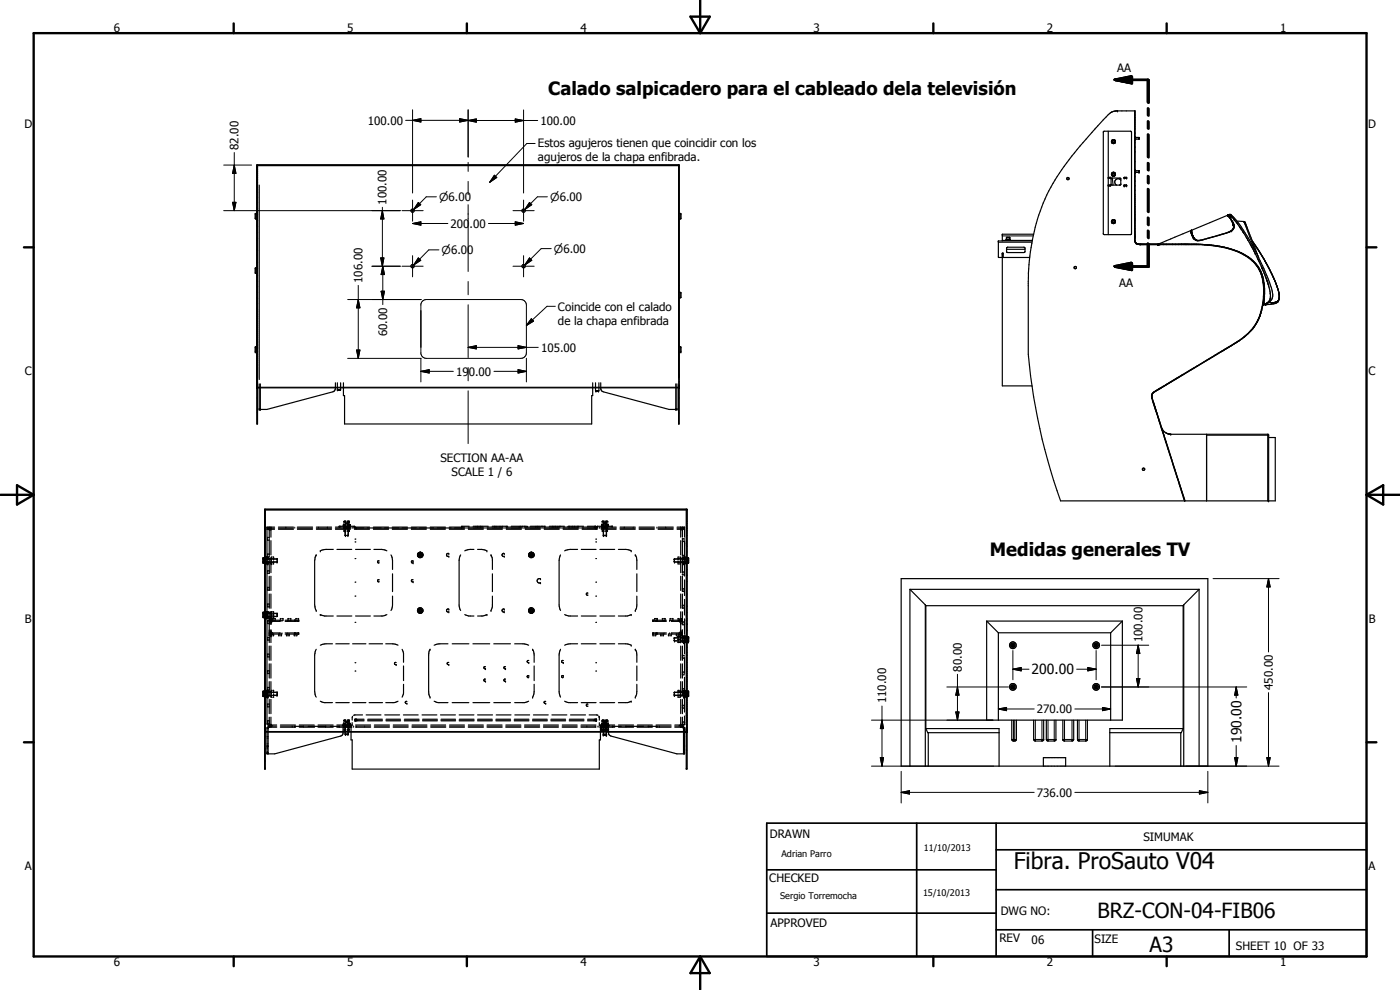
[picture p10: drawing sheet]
<svg xmlns="http://www.w3.org/2000/svg" width="420mm" height="297mm" viewBox="0 0 420 297" stroke-linecap="round" stroke-linejoin="round" font-family="sans-serif">
<defs><g id="words">
<text font-size="6.9" x="304.2" y="260.7">Fibra. ProSauto V04</text>
<g font-size="6.3">
<text x="329.4" y="275.4">BRZ-CON-04-FIB06</text>
<text x="345" y="285.6">A3</text>
</g>
<g font-size="5.5">
<text x="164.5" y="28.6">Calado salpicadero para el cableado dela televisión</text>
<text x="297.1" y="166.8">Medidas generales TV</text>
</g>
<g font-size="4.2">
<text x="309.6" y="202.3">200.00</text>
<text x="372.6" y="222.9" transform="rotate(-90 372.6 222.9)">190.00</text>
</g>
<g font-size="3.5">
<text x="34.2" y="9.6">6</text>
<text x="104.2" y="9.6">5</text>
<text x="174.2" y="9.6">4</text>
<text x="244.2" y="9.6">3</text>
<text x="314.2" y="9.6">2</text>
<text x="384.2" y="9.6">1</text>
<text x="335.3" y="21.7">AA</text>
<text x="7.3" y="38.4">D</text>
<text x="110.4" y="37.4">100.00</text>
<text x="162.2" y="37.5">100.00</text>
<text x="410.6" y="38.4">D</text>
<text x="71.6" y="45" transform="rotate(-90 71.6 45)">82.00</text>
<text x="161.4" y="44">Estos agujeros tienen que coincidir con los</text>
<text x="161.4" y="48.2">agujeros de la chapa enfibrada.</text>
<text x="116" y="61.4" transform="rotate(-90 116 61.4)">100.00</text>
<text x="135.2" y="68.4">200.00</text>
<text x="108.8" y="84.9" transform="rotate(-90 108.8 84.9)">106.00</text>
<text x="335.9" y="86.1">AA</text>
<text x="167.5" y="93.3">Coincide con el calado</text>
<text x="116.2" y="100.9" transform="rotate(-90 116.2 100.9)">60.00</text>
<text x="167.5" y="97.4">de la chapa enfibrada</text>
<text x="162.4" y="105.5">105.00</text>
<text x="7.4" y="112.6">C</text>
<text x="136.9" y="112.7">190.00</text>
<text x="410.7" y="112.6">C</text>
<text x="132.2" y="138.7">SECTION AA-AA</text>
<text x="135.5" y="142.8">SCALE 1 / 6</text>
<text x="7.4" y="186.9">B</text>
<text x="410.8" y="186.9">B</text>
<text x="342.9" y="192.7" transform="rotate(-90 342.9 192.7)">100.00</text>
<text x="288.6" y="201.5" transform="rotate(-90 288.6 201.5)">80.00</text>
<text x="382" y="207" transform="rotate(-90 382 207)">450.00</text>
<text x="265.9" y="211.1" transform="rotate(-90 265.9 211.1)">110.00</text>
<text x="311.2" y="214">270.00</text>
<text x="311.2" y="239">736.00</text>
<text x="231" y="251.5">DRAWN</text>
<text x="343.1" y="252.3">SIMUMAK</text>
<text x="7.4" y="261.1">A</text>
<text x="410.7" y="261.1">A</text>
<text x="230.9" y="264.6">CHECKED</text>
<text x="300.3" y="274.5">DWG NO:</text>
<text x="231.3" y="278.3">APPROVED</text>
<text x="299.9" y="282.6">REV</text>
<text x="309.6" y="283.3">06</text>
<text x="328.5" y="283.1">SIZE</text>
<text x="370.9" y="285.1">SHEET 10 OF 33</text>
<text x="34.2" y="289.9">6</text>
<text x="104.2" y="289.9">5</text>
<text x="174.2" y="289.9">4</text>
<text x="244.2" y="289.9">3</text>
<text x="314.2" y="289.9">2</text>
<text x="384.2" y="289.9">1</text>
</g>
<g font-size="3.3">
<text x="131.8" y="60.3">n6.00</text>
<text x="165.1" y="60.3">n6.00</text>
<text x="132.5" y="76.2">n6.00</text>
<text x="166.2" y="75.9">n6.00</text>
</g>
<g font-size="2.7">
<text x="234.5" y="257.1">Adrian Parro</text>
<text x="277.2" y="255.3">11/10/2013</text>
<text x="234.1" y="269.7">Sergio Torremocha</text>
<text x="277" y="268.7">15/10/2013</text>
</g>
</g></defs>
<g fill="none" stroke="#000" stroke-width=".3">
<path d="M121.7 36.1h18.8M123.8 36.1l2.5-.5v1zM123.8 32.9v25M138 35.6l2.5 .5-2.5 .5zM140.5 36.2l2.4-.5v1zM140.5 32.9v14.2M140.5 36.2h20.9M154.6 35.7l2.5 .5-2.5 .5zM157.1 33v24.9M67.1 49.5h8.4M70.3 49.5l.5 2.5h-1zM70.3 45.8v17.4"/>
<path d="M131 59.1h-3.1l-3.7 3.8M140.5 48.7v2.7M140.5 54.4v4M148.4 52.6l.7 .7-2.1 1.4zM160.6 43.1h-2.5l-11.1 11.6M164.3 59.1h-3l-3.8 3.8M340.7 41.3h.4M340.7 41.7h.4M340.7 51.3h.4M340.7 51.7h.4M341.5 41.3h.4M341.5 41.7h.4"/>
<path d="M341.5 51.3h.4M341.5 51.7h.4M67.1 63.2h53M69.8 60.7h1l-.5 2.5zM111.6 79.9h8.5M114.2 77.4h1l-.4 2.5zM114.8 63.2l.4 2.5h-1zM114.8 62.2v17.7M114.9 79.9l.5 2.5h-1zM114.9 79.9v11.5M120.6 63.2h6.4M120.6 79.9h6.4"/>
<path d="M123.8 67.1l2.5-.6v1.1zM123.8 60v6.4M123.8 76.7v6.4M123.8 67.1h10.6M125.5 60.7l.8 .7-2.1 1.5zM125.5 77.4l.8 .7-2.1 1.4zM131.7 75h-3l-4.5 4.5M140.5 61.4v20M146.6 67.1h10.5M154 63.2h6.3M154 79.9h6.3M154.6 66.5l2.5 .6-2.5 .5z"/>
<path d="M157.1 60v6.4M157.1 76.7v6.4M158.9 60.7l.7 .7-2.1 1.5zM158.9 77.4l.7 .7-2.1 1.4zM165.4 74.6h-3l-4.9 4.9M299.6 72.7h10.1M300.8 70.8h9.3M302 71.3h1.1M302.2 72.1h.1M302.9 72.1h.1M303.1 71.3h.1M347.5 73.3h.1"/>
<path d="M347.5 73.3h12.1a27.6 27.6 0 0 1 15.2 3.9 10.5 10.5 0 0 1 3.9 5.1l.7 2.5M347.6 73.3h.1M347.7 73.3h.1M347.9 73.3h.1M348 73.3h.1M357.6 69.6h-.1M368.6 64.5h.1M369.7 66.2v.1M370.4 65.9h.1M372.3 68.5l.2 .2M372.5 68.7h.1M373.3 66.5h.1"/>
<path d="M373.4 66.5h.1M373.4 66.5l3 8.2M374.1 71.3l.3 .6M374.4 71.9h.1M376.2 75.1h.1M376.2 75.1l.4 .8M376.7 76h.1M378.5 79.8l.5 1.1M104.3 89.9h22.1M107.5 89.9l.5 2.5h-1zM107.5 85.6v21.9M114.4 87.4h1l-.5 2.5z"/>
<path d="M126.7 90.5l.7-.5 .6-.1h28.3a1.65 1.65 0 0 1 1.7 1.6v14.4a1.73 1.73 0 0 1-1.7 1.6h-28.3a1.7 1.7 0 0 1-1.7-1.3v-15zM140.5 84.5v3.9M140.5 91.4v15.9M159.5 95.6l.6 .8-2.1 1.3zM166.7 91.9h-2.5l-6.2 5.8M378.9 82.7h.1M379.2 91.2h.1M379.2 91.3h.1M379.2 91.3l-.2 .1M379.2 91.3h.6M379.3 91h.1M379.3 90.6h.1"/>
<path d="M379.3 90.8h.1M379.3 90.6l-.1 .8M379.4 84.9h.1M379.4 84.8l.1 3.5-.2 2.3M379.4 90.3h-.1M379.5 82.1l.1 .3M379.5 88.8h.1M380.2 91h.1M380.2 91l-.1 .1M380.3 91.1h.1M381.2 88h.1M77.1 119.3l.2 .2"/>
<path d="M104.3 107.5h22.1M107 105h1l-.5 2.5zM126.3 111.4l2.5-.5v1zM126.3 107.5v7.1M126.3 111.4h9.7M140.5 104.2l2.4-.5v1zM140.5 110.3v4M140.5 117.3v15.8M140.5 104.2h21M148.2 111.4h9.8M155.5 110.9l2.5 .5-2.5 .5zM155.5 103.7l2.5 .5-2.5 .5z"/>
<path d="M158 107.5v7.1M203.8 119.3l-.1 .2M77.1 123.8l.2 .2M203.8 123.8l-.1 .2M362.1 130.6h18.6M380.4 130.3h.1M380.4 130.3v20M380.7 130.6h.1M79.4 153h.2M80.1 158.8h2.3M80.5 158.2v.1M80.5 158.4v.1"/>
<path d="M80.8 159h.2M81.1 159h.2M83.6 158.8h4.5M88.5 158.2v.1M88.5 158.4v.1M89.2 158.8h4.6M94.9 158.8h4.6M95.6 158.2v.1M95.6 158.4v.1M100.7 158.8h4.5M102.1 157.9v.1M102.1 158.1v.1"/>
<path d="M103.2 156.5h.6M103.2 157.9h.2M103.4 157.9h.1M103.4 157.9h-.2M103.5 159.4h.1M103.5 157.4h.4M103.5 158.5v.3M103.5 159v.4M103.7 157.8v1M103.7 159.8v.9M103.8 158.2h.1M103.8 158v.2"/>
<path d="M103.8 158.2h.5M103.9 158l-.1 .2M103.9 158h.3M103.9 158.1h.1M103.9 158.1l.3 .1M103.9 158h-.1M103.9 157.9l-.1 .2M104.2 158.1h.1M104.2 158.2h.1M104.2 158h.1M104.2 157.9l.1 .1M104.2 158.1h-.3"/>
<path d="M104.2 158.1v.1M104.2 157.4h.4M104.2 158l.1 .1M104.3 158.2h.1M104.3 158.1v.1M104.3 156.5h.5M104.3 158v.1M104.4 157.8v.1M104.4 158v1M104.4 159.9v.8M104.6 159.4h.1M104.6 158.5v.3"/>
<path d="M104.6 159v.4M104.7 157.9h.1M104.8 156.5h.1M105.2 158.2v.1M105.2 158.4v.1M106.2 158.2v.1M106.2 158.4v.1M106.3 157.9v.1M106.3 158.1v.1M106.3 158.8h4.6M112 158.8h4.6M117.7 158.8h4.6"/>
<path d="M123.4 158.8h4.6M129.1 158.8h4.6M134.8 158.8h4.6M138.5 158.4h2.3M138.9 157.9v.1M138.9 158.1v.1M140.5 158.8h4.6M142 158.4h4.5M146.2 158.8h4.6M147.7 158.4h4.6M151.9 158.8h4.6M153.4 158.4h4.6"/>
<path d="M157.6 158.8h4.6M159.1 158.4h4.6M163.3 158.8h4.5M164.8 158.4h4.6M169 158.8h4.6M170.5 158.4h4.6M174.7 158.8h4.6M176.3 158.4h2.3M178.4 157.9v.1M178.4 158.1v.1M179.3 157.9v.1M179.3 158.1v.1"/>
<path d="M179.4 158.2v.1M179.4 158.4v.1M180.4 158.2v.1M180.4 158.4v.1M180.4 158.8h4.5M180.7 156.5h.6M180.8 157.9h.1M180.9 157.9h.1M180.9 157.9h-.1M181 157.4h.1M181 159.4h.1M181 157.4h.4"/>
<path d="M181 158.5v.3M181 159v.4M181.1 157.8v1M181.1 159.8v.9M181.2 158.1v.1M181.3 158.2h.1M181.3 158.2l.1 .1M181.3 158l.5 .2M181.4 158.1v.1M181.4 158.2h.1M181.4 158.3h.1M181.4 157.9l-.1 .3"/>
<path d="M181.4 158.1h.3M181.4 158.1h.1M181.6 157.9l.2 .3M181.7 158.1h.1M181.7 157.4h.3M181.7 158.1l-.3 .1M181.8 158.2h.1M181.8 158.2l-.4 .1M181.8 156.5h.6M181.9 158v.2M181.9 157.8v.1M181.9 158v1"/>
<path d="M181.9 159.9v.8M182 157.4h.1M182 159.4h.1M182 158.5v.3M182 159v.4M182.2 157.9h.1M183.5 157.9v.1M183.5 158.1v.1M186.1 158.8h4.6M190 158.2v.1M190 158.4v.1M191.8 158.8h4.6"/>
<path d="M197.1 158.2v.1M197.1 158.4v.1M197.5 158.8h4.5M203.2 158.8h2.2M204.3 159h.2M204.6 159h.2M205.1 158.2v.1M205.1 158.4v.1M79 167.3v1.7M79.4 163.5h.2M80 168.7h.1M80 167.7h.1"/>
<path d="M80 167.7v.3M80 168.3v.4M80.3 167.8h1M80.3 168.6h1M81.3 168.7h.3M81.3 167.7h.3M81.9 168.7h.2M81.9 167.7h.2M82.3 167.8h1M82.3 168.6h1M125.9 166.2h.3l.2 .2v.4h-.5M126.5 166.3a.43 .43 0 0 0-.7 0 .43 .43 0 0 0 .3 .6"/>
<path d="M126.6 166.2a.64 .64 0 0 0-.9-.1 .64 .64 0 0 0 .1 .9l.3 .1M159 166a.62 .62 0 0 1 1.1 .3 .62 .62 0 0 1-.8 .8M159.2 166.2a.44 .44 0 0 1 .5 0 .44 .44 0 0 1 .1 .6l-.5 .1M159.3 166.2h.1M159.3 166.2l.5 .2-.1 .4h-.4M202.3 167.8h1M202.3 168.6h1M203.5 168.7h.2M203.5 167.7h.2M204 168.7h.3M204 167.7h.3M204.3 167.8h1"/>
<path d="M204.3 168.6h1M205.6 167.7h.1M205.6 168.7h.1M205.6 167.7v.3M205.6 168.3v.4M205.9 163.5h.3M206.6 167.3v1.7M364.1 173.6h19.8M380.7 173.6l.5 2.5h-1zM380.7 173.6v22M79 183.7h.1M79 183.7v1.6"/>
<path d="M80 184h.1M80 184v.3M80 184.7v.3M80.3 184.1h1M80.3 184.9h1M80.8 189.4h.2M80.8 186.9h.2M81.1 189.4h.2M81.1 186.9h.2M81.3 185h.3M81.3 184h.3M81.9 185h.2"/>
<path d="M81.9 184h.2M82.3 184.1h1M82.3 184.9h1M84 186.1v.1M84 186.3v.1M84 189.9v.1M84 190.2h.1M86.3 186.1v.1M86.3 186.3v.1M86.3 189.9v.1M86.3 190.2h.1M89 186.1v.1"/>
<path d="M89 186.3v.1M89 189.9v.1M89 190.2h.1M125.8 182.6a.64 .64 0 0 0 0 1.1 .64 .64 0 0 0 1-.5M125.9 182.8a.44 .44 0 0 0 0 .7 .44 .44 0 0 0 .7-.3M125.9 183.5h.1M125.9 182.9l.5 .1v.4l-.5 .1M159.3 182.9h.1M159.3 183.5h.1M159.3 182.9l.5 .1-.1 .4-.4 .1M159.5 182.8a.43 .43 0 0 0-.5 .4 .43 .43 0 0 0 .5 .4l.3-.2M159.5 182.5l-.3 .1a.63 .63 0 0 0-.2 1 .63 .63 0 0 0 1 0"/>
<path d="M196.6 186.1v.1M196.6 186.3v.1M196.6 189.9v.1M196.6 190.2h.1M199.3 186.1v.1M199.3 186.3v.1M199.3 189.9v.1M199.3 190.2h.1M201.6 186.1v.1M201.6 186.3v.1M201.6 189.9v.1M201.6 190.2h.1"/>
<path d="M202.3 192.2h1M202.3 191.4h1M203.5 191.3h.2M203.5 192.3h.2M204 191.3h.3M204 192.3h.3M204.3 189.4h.2M204.3 186.9h.2M204.3 192.2h1M204.3 191.4h1M204.6 189.4h.2M204.6 186.9h.2"/>
<path d="M205.6 192.3h.1M205.6 191.3v.4M205.6 192v.3M206.6 192.7h.1M206.6 191v1.7M304 195.2v8.8M304.1 193.8h.1M304.1 193.3a.3 .3 0 0 0-.5 .3 .3 .3 0 0 0 .5 .2M329 195.2v8.8M329.1 193.8h.1M329.1 193.3h-.4v.3v.2h.4M330.6 193.6h14.2"/>
<path d="M341.6 193.6l.5 2.5h-1zM341.6 193.5v12.6M79 207.3v1.7M79.4 214.2h.2M80 208.7h.1M80 207.7h.1M80 207.7v.3M80 208.3v.4M80.1 218.5h.1M80.3 218.5h.2M80.3 207.8h1M80.3 208.6h1"/>
<path d="M80.8 217.5h2.2M80.8 217.3h.2M81.1 217.3h.2M81.3 208.7h.3M81.3 207.7h.3M81.9 208.7h.2M81.9 207.7h.2M82.3 207.8h1M82.3 208.6h1M84.1 217.5h4.6M89.8 217.5h4.5M91 217.8v.1"/>
<path d="M91 218.1v.1M94.4 217.8v.1M94.4 218.1v.1M95.5 217.5h4.5M101.1 217.5h4.5M103.2 216.2h.6M103.2 218.1h.6M103.3 217.6h.1M103.4 217.6h.1M103.4 217.5v.1M103.5 219.1h.1M103.5 217.1h.4"/>
<path d="M103.5 218.2v.2M103.5 218.7v.3M103.7 217.5v.2M103.7 217.9v1M103.7 219.6v.8M103.8 217.7h.1M103.8 217.9h.1M103.8 217.7v.1M103.8 217.7v.2M103.9 217.7h.3M103.9 217.7h-.1M103.9 217.8h.1"/>
<path d="M103.9 217.7l.1 .3 .2-.3M104 217.7l-.1 .1M104 217.6l-.1 .1M104.1 217.6l.2 .1M104.2 217.8h.1M104.2 217.1h.4M104.3 217.7h.1M104.3 218.1h.5M104.3 217.7v.2M104.3 217.9l-.4 .1M104.3 217.9l-.1 .1M104.3 216.2h.5"/>
<path d="M104.4 217.5v.2M104.4 217.9v1M104.4 219.6v.8M104.6 219.1h.1M104.6 218.2v.2M104.6 218.7v.3M104.7 217.6h.1M104.7 217.5v.1M104.8 217.6h.1M104.8 216.2h.1M105 217.8v.1M105 218.1v.1"/>
<path d="M106.5 215.9h.1M106.7 217.5h4.5M106.7 215.9h.1M107 217.8v.1M107 218.1v.1M107 215.8h2.3M107.4 216v.1M107.4 216.2v.1M109.5 217.8v.1M109.5 218.1v.1M110.4 215.8h4.4M112.3 217.5h4.6"/>
<path d="M115.9 215.8h4.3M118 217.5h4.5M121.4 215.8h4.4M123.6 217.5h4.5M126.8 215.8h4.5M129.3 217.5h4.5M132.4 215.8h4.3M134.9 217.5h4.5M137.8 215.8h4.5M140.5 217.5h4.6M143.3 215.8h4.4M146.2 217.5h4.5"/>
<path d="M148.8 215.8h4.4M151.8 217.5h4.5M154.3 215.8h4.4M157.4 217.5h4.6M159.8 215.8h4.4M163.1 217.5h4.5M165.3 215.8h4.4M168.7 217.5h4.5M170.8 215.8h4.4M174.4 217.5h4.4M176.1 217.8v.1M176.1 218.1v.1"/>
<path d="M176.3 215.8h2.3M178.2 216v.1M178.2 216.2v.1M178.6 217.8v.1M178.6 218.1v.1M178.8 215.9h.1M179 215.9h.1M180 217.5h4.5M180.5 217.6h.1M180.5 217.5v.1M180.6 217.6h.1M180.6 217.8v.1"/>
<path d="M180.6 218.1v.1M180.7 216.2h.6M180.7 216.4h.6M180.8 218.1h.5M180.8 217.6h.1M180.9 217.6h.1M180.9 217.5v.1M181 217.3h.1M181 217.1h.1M181 219.1h.1M181 218.1h.1M181 217.7h.1"/>
<path d="M181 217.9h.1M181 217.3h.4M181 217.1h.4M181 217.6v.3M181 218.1v.3M181 218.7v.3M181 217.6h.2M181.1 218.2h.1M181.1 217.5v.1M181.1 217.7v.2M181.1 218v1M181.1 219.8v.8"/>
<path d="M181.2 217.7h.1M181.2 217.8h.1M181.2 217.7l-.2 .2M181.2 217.6l.1 .1M181.2 217.6h.1M181.2 217.5v.1M181.3 217.7h.1M181.3 218.1h-.2M181.3 217.7h.3M181.3 217.9h.3M181.3 217.7v.2M181.3 217.9l.1 .1"/>
<path d="M181.3 217.6h.1M181.4 217.6h.1M181.4 217.7h.4M181.4 217.8v.1M181.4 217.7h-.1M181.4 217.9l-.1 .1M181.4 217.7v.1M181.4 217.6v.1M181.4 217.9v.1M181.6 218h.1M181.6 217.7h.1M181.6 217.7l.1 .1"/>
<path d="M181.6 217.6l.2 .1M181.7 217.8h.1M181.7 217.6h.1M181.7 217.3h.3M181.7 217.1h.3M181.7 217.6h.2M181.7 217.8l-.1 .1M181.8 217.7h.1M181.8 217.9h.1M181.8 218.1h.1M181.8 218.1h.5M181.8 217.7v.1"/>
<path d="M181.8 217.9l-.4 .1M181.8 217.7v.2M181.8 217.6h-.1M181.8 216.2h.6M181.8 216.4h.6M181.8 217.9l.2 .1M181.9 217.7h.1M181.9 217.6h.1M181.9 217.5v.1M181.9 217.7v.1M181.9 217.7h-.1M181.9 218.2h.1"/>
<path d="M181.9 217.7v.2M181.9 218v1M181.9 219.8v.8M182 218.1h.1M182 217.3h.1M182 217.1h.1M182 219.1h.1M182 217.7h.1M182 218h.1M182 217.7v.3M182 218.2v.2M182 218.7v.3"/>
<path d="M182.2 217.6h.1M182.2 217.5v.1M182.4 217v.3M182.4 217.6h.1M182.5 217.6h.1M182.5 217.5v.1M185.6 217.5h4.5M191.2 217.8v.1M191.2 218.1v.1M191.3 217.5h4.5M194.6 217.8v.1M194.6 218.1v.1"/>
<path d="M196.9 217.5h4.5M202.3 207.8h1M202.3 208.6h1M202.5 217.5h2.3M203.5 208.7h.2M203.5 207.7h.2M204 208.7h.3M204 207.7h.3M204.3 217.3h.2M204.3 207.8h1M204.3 208.6h1M204.6 217.3h.2"/>
<path d="M205.1 218.5h.2M205.3 218.5h.1M205.6 207.7h.1M205.6 208.7h.1M205.6 207.7v.3M205.6 208.3v.4M205.9 214.2h.3M206.6 207.3v1.7M261.5 216.1h36.5M264.7 216.1l.5 2.5h-1zM264.7 211.8v18.1M284.2 206.1h18.5"/>
<path d="M286.8 213.6h1l-.5 2.5zM287.3 206.1l.5 2.5h-1zM287.3 202.3v13.8M299.6 212.7l2.5-.4v.9zM299.6 212.7h10.8M304 200.8l2.5-.5v1zM304 200.8h4.8M304.1 205.8h.1M304.1 206.4h.1M304.1 205.8a.31 .31 0 0 0-.5 .3 .31 .31 0 0 0 .5 .3M304.2 216.1v6.2M304.5 216.1v6.2"/>
<path d="M310.7 216.1v6.2M312.7 216.1v6.2M314.5 216.1v6.2M316.4 216.1v6.2M319.5 216.1v6.2M321.7 216.1v6.2M322.6 212.7h10.7M323.1 200.8h5.9M323.8 216.1v6.2M325.8 216.1v6.2M326.5 200.3l2.5 .5-2.5 .5zM329.1 205.8h.1"/>
<path d="M329.1 206.4h.1M329.1 205.8h-.2l-.2 .3 .4 .3M330.6 206.1h43.6M330.9 212.3l2.4 .4-2.4 .5zM341.1 203.6h1l-.5 2.5zM371 206.1l.5 2.5h-1zM371 206.1v3.3M380.7 207.8v22.1M79.6 228.3h-.2M79.6 224.6l-.2 .1M79.6 220.9l-.2 .1M80.1 225.8h.4"/>
<path d="M80.1 221.5h.1M80.1 223.2h.1M80.3 221.5h.2M80.3 223.2h.2M205.1 225.8h.3M205.1 221.5h.2M205.1 223.2h.2M205.3 221.5h.1M205.3 223.2h.1M205.9 225l.3 .3M261.5 229.9h36.7M264.2 227.3h1l-.5 2.6z"/>
<path d="M270.5 237.7l2.5-.5v1.1zM270.5 237.7h39.9M270.5 231.4v9.5M303.6 221.9h1.4M310.2 221.9h3M313.2 221.9h.1M314 221.9h2.9M316.9 221.9h.1M319 221.9h.1M319 221.9h3.2M322.6 237.7h39.9M323.4 221.9h.1"/>
<path d="M323.4 221.9h2.9M326.3 221.9h.1M334.7 229.9h49.2M359.9 237.2l2.6 .5-2.6 .6zM362.5 231.4v9.5M370.5 227.3h1l-.5 2.6zM371 223.7v6.2M380.2 227.3h1l-.5 2.6z"/>
<circle cx="334.2" cy="52.3" r=".45"/>
<circle cx="334.2" cy="42.5" r=".44"/>
<circle cx="123.8" cy="79.9" r=".51"/>
<circle cx="123.8" cy="63.2" r=".49"/>
<circle cx="157.1" cy="79.9" r=".51"/>
<circle cx="157.1" cy="63.2" r=".49"/>
<circle cx="334.2" cy="66.5" r=".44"/>
</g>
<g fill="none" stroke="#000" stroke-width=".35">
<path d="M331.2 39.5l8.1-.1 .3 .3v30.4l-.3 .3h-7.9l-.3-.2zM332.6 39.4v31M340.5 33.3v38.8l.4 .9M77.8 55.5v58.4M203.7 49.5v64M203.8 49.7h-126.5v77.5h-.2v-77.7h126.7v77.7l-.1-11M332.6 53.3h.7M332.6 53.2h.7v.3h-.7M332.6 55.5h.7v.3h-.7M332.6 53.4h.7M333.1 53.4v.1M333.3 53.3v.1"/>
<path d="M333.3 55.5v.3M333.5 53.5h2.8v2h-2.8zM333.6 52.4v.1M333.6 42.6l.1 .3 .6 .2M333.7 52.6l.1 .1M333.7 42.1v.7l.7 .2M333.7 51.9l-.1 .6 .4 .4M333.7 42.1l-.1 .3M333.8 53.4l.2 2.1M333.9 42.3h.5v.3l-.2 .2-.3-.1zM334 52.8l.2 .1M334 51.7l-.2 .1"/>
<path d="M334 41.9l-.2 .1M334 41.9h.3M334 52l.5 .3-.2 .3-.4-.4zM334 52.9h.3M334 41.9l-.3 .2M334 52.7v.2M334.1 51.7h.2M334.1 52.8v.1M334.2 42l-.3 .1a.52 .52 0 0 0-.1 .7 .52 .52 0 0 0 .7 .1l.2-.3M334.2 42l.3 .1 .2 .5M334.2 41.9v.1M334.3 41.9l.5 .5-.3 .6"/>
<path d="M334.3 51.7l.5 .5-.1 .3M334.3 41.9v.1M334.3 51.7h-.4l-.3 .5M334.3 51.7l.4 .2v.6M334.3 41.9l.5 .6M334.7 52.5l-.4 .4M334.7 42.6l-.4 .5M336.4 55.2l-.4 .3M336.4 54.1a1 1 0 0 0-1.6-.1 1 1 0 0 0 .3 1.5M337.4 53.3h.7M337.4 53.2h.7v.3h-.7zM337.4 55.5h.7v.3h-.7z"/>
<path d="M337.4 53.4h.7M337.9 53.4v.1M340.6 41v1M340.6 51v1M340.7 41.2h1.1M340.7 41.7h1.1M340.7 51.2h1.1M340.7 51.7h1.1M341.8 41.2v.5M341.8 51.2v.5M77.1 64.1h-.5v1.5l.5 .1M203.8 64.1h.5v1.5l-.5 .1"/>
<path d="M300.8 72.1h9M301 77.3v-1.3h-.2v39.8h8.9M302 72h1.2v.1M302 71.8l.1-.6h1v.6M302.1 74.8h5.5M302.1 72.1h.1M302.2 74.3l5.1-.1 .3 .3v1l-.3 .3h-4.9l-.3-.3zM303 72.1h.1M303.1 72v-.2h-1.1v.3M309.8 72.3h-10.2l.1 5h9.3M310.2 70.3h-9.4v2M333.6 66.6l.4 .5 .4-.1"/>
<path d="M333.7 66.8l.1 .2M333.7 66.1l-.1 .6M333.7 66.1l-.1 .3M333.9 66.4l.2-.2 .4 .3-.5 .2zM333.9 67l.4 .1M334 65.9l-.3 .2M334 65.9h.3M334.2 65.9v.1M334.3 65.9v.1M334.3 65.9l.3 .2M334.3 65.9l.5 .5-.5 .7M334.7 66.2l.1 .3-.3 .5"/>
<path d="M340.9 72.9l-.3-.8v-38.8h-5.6l-1.5 .4-2.4 2.2-7 7.9a58.2 58.2 0 0 0-13.1 23.2 66.7 66.7 0 0 0-2.4 17.5v21.8a180.3 180.3 0 0 0 9.7 44h64.4v-19h-2M340.9 73l1.3 .4h17.9a26.2 26.2 0 0 1 15.2 4.4 11.1 11.1 0 0 1 4 10 21.7 21.7 0 0 1-1.8 8.2 21.7 21.7 0 0 1-9.5 8.5l-6.9 4.2M340.9 72.9v.1M340.9 72.9l.5 .3M340.9 73l.5 .2M341.4 73.2h.2M341.6 73.2l19.4 .2M341.6 73.2l.3 .1M357.5 69.7l.2 .6M357.5 69.6h.1M357.6 70.1l.5 1.2 .7 .8M357.6 69.1l.4 1.8"/>
<path d="M357.6 69.2v.8M357.6 69.2l-10.1 4.1M357.6 69.4v.1M357.6 69.1h-.1v.5M357.7 70.5v.1M357.7 70h.1M357.8 70.3h.1M357.8 70.7h.1M357.9 70.9v.1M358 70.8l.2 .3M358 70.9h.1M358.1 71l.1 .1"/>
<path d="M358.1 71h.1M358.2 71.1v.2M358.2 71.3l.6 .6M358.2 71.2l.1 .1M358.3 71.4l.1 .1M358.3 71.3v.2M358.5 71.5l.1 .3 .8 .3h.7M358.8 71.9v.1M358.8 72l.7 .2M358.8 72.1h.2M360.1 73.3l.9 .1M360.1 72.1h.1"/>
<path d="M361 73.4h.9M361.9 73.4l6.2 1M361.9 73.4h.5M368.1 74.4l2.3 .7M368.1 74.4l3.7 1.2M368.6 64.6l.3 .3M368.6 64.5l-11 4.6M368.6 64.6h.1M368.6 64.5l.1 .1M368.6 64.6l.2 .2zM368.6 64.5v.1M368.7 64.5l.1 .3"/>
<path d="M368.7 64.7l.2 .3M368.8 64.9h.1M368.8 64.8l.3 .4M368.9 65v.1M368.9 64.9l.2 .3M368.9 65l.3 .3M368.9 64.4h.1M368.9 64.4l-.3 .1M368.9 64.4h.4M369 64.4l1.4 1.5M369 64.4v.1M369 64.4h.1"/>
<path d="M369 65.2l.3 .5M369 64.5h.1M369 65.2h.1M369 65.2l.1 .2M369.1 65.2l.8 1.4M369.2 65.4l.1 .1M369.2 65.5l.1 .1M369.3 65.7l.8 1.6M369.3 65.4v.2M369.3 65.6l.2 .2M369.3 69.4a29.3 29.3 0 0 1-7.3 2.3l-1.9 .5h-1M369.3 64.4h.1"/>
<path d="M369.3 69.4l-.7 .4M369.4 65.7l.8 2M369.4 69.4h-.1M369.4 64.4a43.7 43.7 0 0 1 8.4 13l1.8 4a19.8 19.8 0 0 1 2.3 7.7l-.2 .6-.8 1M369.8 69.2l-.4 .2M369.9 68.9a20.7 20.7 0 0 1-6.6 2.3l-3.1 .9M369.9 69h.1M369.9 66.6h.1M370 66.6l.2 .6 .1 1.3M370 66.9l.1 .1M370 68.9l-.1 .1M370 66.8h.1"/>
<path d="M370.1 67.3l.1 .1M370.1 67.2v.1M370.1 68.6h.1M370.1 67.4l.1 .1M370.1 68.7v.1M370.2 68.6l-.1 .1M370.2 67.6h.1M370.2 67.4v.1M370.2 67.6v.3M370.2 67.6v.1M370.2 68.2l-.3 .7M370.2 68.5l-.9 .9"/>
<path d="M370.2 67.4v.2M370.2 67.5v.1M370.3 67.7h-.1M370.3 67.6h-.1M370.3 67.8v.5M370.4 65.8v.1M370.4 65.9l1.9 2.6M371 66.7l.5 .5M371 75.3l.8 .3M371.2 66.3l2.1 .2 .4 .2 2.1 5.6M371.8 75.6l1.5 .7M371.9 67.9l1.4 2.1"/>
<path d="M372.9 69.3l.4 .7M373.3 76.3l1.4 .9M373.3 70l3.4 6M374.7 77.2l1.3 1.1M375.2 73.2l.8 1.4M375.8 72.3l1.9 5M375.8 72.3l4.5 7.1M375.9 72.4l4.3 7M376 78.3l1.1 1.2M376.5 78.9l1.1 1.4M376.6 73.4l2.4 3.7M376.6 75.9l2.4 5.2"/>
<path d="M377.3 77.3l.6 1.4M379.3 77.6l1 1.8M380.2 79.4l1.1 2.1M380.3 79.4l2.3 4.7M77.1 80.4l-.5 .1v1.5h.5M126.3 93.2v11M203.8 87.7l.5 .1v1.5l-.5 .1M322.4 80.1l.4-.1 .2 .4-.4 .2-.2-.2zM376.2 98.3l-1.8 1.9M376.7 97.6l-.5 .7M377.2 96.7l-.2 .4M377.2 96.7l-1 1.6"/>
<path d="M377.6 80.3l.4 .7M377.6 80.3l1 2M378.1 94.9l-.9 1.8M378.1 94.8l-.9 1.9M378.2 94.6l-.1 .3M378.4 94l-.3 .8M378.6 82.3l.3 .9M378.7 93l-.3 1M378.7 80.3l.7 1.6M378.9 83.2l.4 4.7M379 91.4v.2l.1-.2M379 91.4h.1"/>
<path d="M379.1 91.3h.6M379.2 85.1l.1 .9M379.3 87.8l-.1 2.2-.5 3M379.3 81.8l.3 .6M379.5 82.2l1 2.7M379.8 91.4l-.8 .1M379.8 91.3v.1M379.8 91.3l-.8 .1M379.8 83.1l.3 .6M380.1 91.4h-.3M380.1 91l-.4 .3M380.2 91l-.1 .1"/>
<path d="M380.2 91l-.3 .1M380.2 91.3l-.1 .1M380.3 84.2l1 4.2-.3 1.8M380.3 91.2l.1-.2-.6 .4M380.3 91.1l-.1 .1M380.6 80l.6 1.2M380.7 90.6l-.5 .4M380.9 90.7l.3 .1M380.9 90.7l.1 .1M380.9 90.7l-1.2 .6M381 90.2l-.1 .1M381 90.2l-.6 .6"/>
<path d="M381.2 90.8h.2M381.2 90.8h.5M381.3 81.4l1.1 2.4M381.3 89.4l-.1 .5M381.9 82.6l.8 1.9M382.5 90.8h.1M382.5 84l.2 .5M382.6 84.4l.5 1.1M382.7 84.5l.2 .6M382.7 84.5l.5 1.2M382.8 90.7h.1M383.1 85.5l.7 2.4"/>
<path d="M383.1 85.5l.1 .3M383.1 90.6l-1.1 .2M383.2 85.8l.1 .3M383.3 86.2l.7 2.5M383.4 90.4h.1M383.6 87.1l.2 .8M383.6 90.2h.1M383.6 90.2l-.7 .5-1.4 .1M383.7 90v.1M383.7 89.9l-.5 .7M383.8 87.9l.1 .4M383.8 87.9l.1 .3"/>
<path d="M383.9 88.3l-.1 1.5M383.9 89.6l-.1 .1M383.9 88.9l.1 .1M384 89l-.4 1.2M384 89.3a2.09 2.09 0 0 1-2.5 2l-1.4 .1M77.1 116.4h126.7M77.1 116.2h126.7M77.1 104.1h-.5v1.5l.5 .1M78.1 115.2v7.7M100.7 114.9l-.1 1.9-.7 .8-19.8 5.3h-2.3v-7.7M101.2 117h1M101.2 114.9v2.1"/>
<path d="M102.2 114.9v2.1M103.1 114.9v3.8h.3v8.5h74.2v-8.5h.3v-3.8M178.7 117.3h1M178.7 114.9v2.4M179.7 114.9v2.4M180.3 114.9v1.9l.7 .8 19.8 5.3h2.3v-7.7M202.8 115.2v7.7M203.7 115.6v.2M203.8 104.1h.5v1.5l-.5 .1M345.7 118.9l.2 1.2M345.7 118.7v.2M345.7 118.9v.2"/>
<path d="M345.7 118.2a5.8 5.8 0 0 0 .6 3.3l9.2 28.8v-.4M345.7 119.3l.6 1.7M345.8 118.3l-.1 .4M346 117.9l-.2 .4M347.1 117.2l-.9 .6M348.9 116.1l-.9 .6a4.5 4.5 0 0 0-2.3 2M349.5 115.8l-.3 .2M351.9 114.3l-4.1 2.5M352.5 114l-2.9 1.7M352.8 113.8l-.9 .5M353.6 113.3l-.4 .3M354.9 112.6l-1.3 .7"/>
<path d="M355.7 112.1l-3.1 1.8M359.2 109.9l-3.7 2.2M361.2 108.7l-4.6 2.8M363.1 107.6l-16.1 9.5-1.3 1.1M365.7 106l-2.7 1.7M366.8 105.4l-2.9 1.7M367.4 105l-.3 .2M368.1 104.6l-1.8 1M368.1 104.6l-.6 .3M368.6 104.3l-.2 .1M369 104.1l-.3 .1M369.5 103.8l-1.4 .8"/>
<path d="M371.9 102.3l-2.5 1.5M371.9 102.2l-2.4 1.6M372.8 101.6l-.9 .7M372.8 101.6l-.9 .6M373.3 101.2l-.5 .4M373.6 101l-.8 .6M374.4 100.2l-.8 .8M374.4 100.2l-.9 .8M346.1 120.7l.1 .2M346.2 120.9l.8 2.5M346.3 121.2l.9 2.8M347 123.5l1.9 5.7"/>
<path d="M347.2 124.1l2.1 6.5M348.6 128.2l.4 .8a3.2 3.2 0 0 0 2.2 1.3M349.3 130.5l1.4 4.3M349.5 131.2l.5 1.4M349.9 129.9l.8 .3M350 132.7l2.6 8.3M350.8 130.2l.4 .1M350.9 135.7l3.7 11.4M351.2 130.3h29.4l.1 20M362.1 130.3v20M79.6 152.8v78h-.2v-78h126.8v78h-.3v-11.4M79.6 153h126.6"/>
<path d="M80.1 158.6l.1 58.7M80.1 158.5h2.3M80.3 158.5l.2 .2M80.6 158.8l.2 .2M80.8 158.2v.1M80.8 158.4v.3M80.8 158.8v2.4M81.3 158.2v.1M81.3 158.4v.3M81.3 158.8v2.4M82.4 158.2h-2.3v.2M83.6 158.2h4.5"/>
<path d="M83.6 158.5h4.5M85.8 158.2v.1M85.8 158.4v.1M89.2 158.2h4.6M89.2 158.5h4.6M94.9 158.2h4.6M94.9 158.5h4.6M98.2 158.2v.1M98.2 158.4v.1M100.7 158.2h4.5M100.7 158.5h4.5M101.8 158.1v.1"/>
<path d="M101.9 157.9l-.1 .1M102 157.9h1.8M103 157.9h.1M103.1 157.6h.1M103.2 157.1v.3M103.2 158.1v.2M103.2 159v.4l.6-.1M103.2 159.3h.6M103.5 157.4v.1M103.5 157.6h.1M103.5 157.9v.1M103.5 158.1v.1"/>
<path d="M103.5 157.4v1.1M103.5 159.6v1M103.5 157.8h.4M103.6 156.4v.1M103.6 156.7v.2M103.6 156.9h.2M103.6 156.9l.1 .1M103.7 158.5v.3M103.7 159v.4M103.7 157.4l-.6 .1M103.7 157.6l-.7 .1M103.8 157.9l-.6 .1"/>
<path d="M103.8 158.4h-.6v.3M103.8 156.5v-.1h-.5l-.1 .4M103.8 156.7v.2M103.8 156.9h.2M103.9 157.1h.3M104.1 156.9h.1M104.2 157.8h.4M104.3 156.5v-.1h.5v.4M104.3 157.9l.5 .1M104.3 158.4h.5v.3M104.3 157.9h.5M104.3 156.7v.2"/>
<path d="M104.3 156.9h-.1M104.3 156.9h.3M104.3 159.3h.5M104.3 157.4h.7l.1 .3M104.4 157.6h.7M104.5 158.5v.3M104.5 159v.4M104.6 156.4v.1M104.6 156.7v.2M104.6 159.6v1M104.6 156.9h-.1M104.6 157.4v1.1"/>
<path d="M104.8 157.1v.3M104.8 158.1v.2M104.8 159v.4l-.5-.1M104.9 157.9l1.6 .1M105.1 157.9h.1M105.7 158.2v.1M105.7 158.4v.1M106.3 158.5h4.6M106.4 158.2h.1M106.5 158.3l.2 .1M106.5 158.3h.1M106.7 158.2l.1 .2"/>
<path d="M106.9 158.4h2.2M110.2 158.4h4.2M110.9 158.2h-4.5M112 158.2h4.6M112 158.5h4.6M115.4 158.4h4.3M117.7 158.2h4.6M117.7 158.5h4.6M120.7 158.4h4.2M123.4 158.2h4.6M123.4 158.5h4.6M125.9 158.4h4.2"/>
<path d="M129.1 158.2h4.6M129.1 158.5h4.6M131.2 158.4h4.2M134.8 158.2h4.6M134.8 158.5h4.6M138.5 158.2v.2h-2.1M140.5 158.2h4.6M140.5 158.5h4.6M140.8 157.9h-2.3v.2M142 157.9h4.5M142.8 157.9v.1M142.8 158.1v.1"/>
<path d="M143.3 157.9v.1M143.3 158.1v.1M143.4 157.9v.1M143.4 158.1v.1M144.1 157.9v.1M144.1 158.1v.1M144.2 157.9v.1M144.2 158.1v.1M144.6 157.9v.1M144.6 158.1v.1M146.2 158.2h4.6M146.2 158.5h4.6"/>
<path d="M147.7 157.9h4.6M148.5 157.9v.1M148.5 158.1v.1M148.9 157.9v.1M148.9 158.1v.1M150.1 157.9v.1M150.1 158.1v.1M150.7 157.9v.1M150.7 158.1v.1M151.9 158.1l4.6 .1M151.9 158.5h4.6M151.9 157.9v.1"/>
<path d="M152.3 157.9v.1M152.3 158.1v.1M153.4 157.9h4.6M155.8 157.9v.1M155.8 158.1v.1M156.2 157.9v.1M156.2 158.1v.1M156.7 157.9v.1M156.7 158.1v.1M157.4 157.9v.1M157.4 158.1v.1M157.6 158.2h4.6"/>
<path d="M157.6 158.5h4.6M157.9 157.9v.1M157.9 158.1v.1M158.3 157.9v.1M158.3 158.1v.1M159.1 157.9h4.6M160.8 157.9v.1M160.8 158.1v.1M161.2 157.9v.1M161.2 158.1v.1M161.7 157.9v.1M161.7 158.1v.1"/>
<path d="M162.4 157.9v.1M162.4 158.1v.1M162.9 157.9v.1M162.9 158.1v.1M163.3 158.5h4.5M163.4 158.1l4.4 .1M163.4 157.9v.1M164.8 157.9h4.6M165.8 157.9v.1M165.8 158.1v.1M166.2 157.9v.1M166.2 158.1v.1"/>
<path d="M166.7 157.9v.1M166.7 158.1v.1M167.4 157.9v.1M167.4 158.1v.1M167.9 157.9v.1M167.9 158.1v.1M168.3 157.9v.1M168.3 158.1v.1M169 158.2h4.6M169 158.5h4.6M170.5 157.9v.1M170.5 158.1v.1"/>
<path d="M170.5 157.9h4.6M170.9 157.9v.1M170.9 158.1v.1M171.7 157.9v.1M171.7 158.1v.1M172.4 157.9v.1M172.4 158.1v.1M173.3 157.9v.1M173.3 158.1v.1M173.7 157.9v.1M173.7 158.1v.1M174.7 158.2h4.5"/>
<path d="M174.7 158.5h4.6M176.3 157.9h2.3v.2M178.6 158.2l.1 .2M178.7 157.9l.1 .1M178.8 158.1v.1M178.8 158.2v.2M179.1 158.3l-.2 .1M179.1 158.3h.1M179.1 158.2h.1M179.9 158.2v.1M179.9 158.4v.1M180.4 158.2h4.5"/>
<path d="M180.4 158.5h4.5M180.5 157.6v.1M180.5 157.9h.1M180.5 157.6h.7M180.7 157.9l-1.7 .1M180.7 157.1v.3M180.8 158.1v.2M180.8 159v.4l.5-.1M180.8 157.9h.5M180.8 159.3h.5M181 157.4v1.1M181 156.4v.1"/>
<path d="M181 156.7l.3 .2M181 159.6v1.1l.4-.1M181 157.8h.4M181.1 158.5v.3M181.1 159v.4M181.2 157.4l-.7 .1M181.3 157.9l-.5 .1M181.3 158.4h-.5v.3M181.3 156.5v-.1h-.5l-.1 .4M181.3 156.7v.2M181.3 156.9h.2M181.4 157.1h.3"/>
<path d="M181.7 157.8h.3M181.8 156.5v-.1h.5l.1 .4M181.8 156.7v.2M181.8 156.9h-.2M181.8 157.9l.5 .1M181.8 158.4h.5v.3M181.8 157.9h1.8M181.8 159.3h.5M181.9 157.4h.6v.3M181.9 157.6h.6M181.9 158.5v.3M181.9 159v.4"/>
<path d="M182 156.4v.1M182 156.7l-.2 .2M182 159.6v1.1l-.3-.1M182.1 157.5l-.1 1M182.1 157.4v.3M182.1 157.9v.1M182.1 158.1v.1M182.3 158.1v.2M182.3 159v.4l-.5-.1M182.4 157.1v.3M182.5 157.9h.1M183.7 157.9l.1 .1"/>
<path d="M183.8 158.1v.1M186.1 158.2h4.6M186.1 158.5h4.6M187.4 158.2v.1M187.4 158.4v.1M191.8 158.2h4.6M191.8 158.5h4.6M197.5 158.2h4.5M197.5 158.5h4.5M199.8 158.2v.1M199.8 158.4v.1M203.2 158.2h2.2v.2"/>
<path d="M203.2 158.5h2.2M204.3 158.2v.1M204.3 158.4v.3M204.3 158.8v2.4M204.8 158.2v.1M204.8 158.4v.3M204.8 158.8v2.4M205 158.8l-.2 .2M205.3 158.5l-.2 .2M205.4 158.6v2.6M205.9 152.8v64.7M342.9 140.5h.4a.35 .35 0 0 1 .1 .5 .35 .35 0 0 1-.6-.1z"/>
<path d="M352.9 141.8l.7 2.2M353.8 144.6l.2 .6M354 145.3l.6 1.9M354.6 147.1l.6 2M354.6 147.2l.6 2M355.2 149.1l.3 .9M355.4 149.6l.1 .3M78.9 167.9h.2M78.9 167.7h.2M78.9 168.7h.2M78.9 168.4h.2M78.9 168h.2"/>
<path d="M79.3 167.9h.1M79.3 167.7l.2 .2M79.3 168.4h.1M79.3 168h.1M79.4 163h.2M79.5 168.5l-.2 .2M79.6 167.3l-.7 .1v1.6h.7M79.6 168v.3M79.8 167.3h.1M79.8 169h.1M79.9 167.2h.4M79.9 167.6h.4"/>
<path d="M79.9 168.5v.7h.4M80 167.7h1M80 168.7h.1M80 167.2l-.1 .7M80 167.6l-.1 .1M80.2 167.2v.7M80.2 168.5v.7M80.3 161.8l.2 .3M80.3 166.8l.2 .3M80.3 171.8l.2 .3M80.3 176.8l.2 .3M80.3 167.7v.3"/>
<path d="M80.3 168.3v.4M80.4 167.2l.1 .7M80.4 167.6h.1M80.5 168.5l-.1 .7M80.5 166.2l-.2 .3M80.5 161.2l-.2 .3M80.5 171.2l-.2 .3M80.5 176.2l-.2 .3M80.6 161.2l.2 .3M80.6 166.2h.2M80.6 171.2h.2M80.6 177.1h.2"/>
<path d="M80.6 176.2h.2M80.8 161.8l-.2 .3M80.8 162.2v4.3M80.8 166.8l-.2 .3M80.8 172.9v4.3M80.8 178.2v4.3M80.8 168.8h.2M81 167.5l-.2 .1v4.5h-.2M81 168.7h-1.1M81.1 167.5h.3M81.3 162.2v4.3M81.3 167.6v4.2"/>
<path d="M81.3 172.9v4.3M81.3 178.2v4.3M81.3 167.9h.1M81.3 167.7h.3M81.3 167.6h.3M81.3 169.2h.3M81.3 168.6h.3M81.3 167.8h.3M81.4 168.4v.4h-.3M81.4 169l-.1 .1M81.4 167.4v.2M81.4 167.8v.3"/>
<path d="M81.4 168.7h.2M81.6 167.1l-.2 .2M81.9 167.7h1.3M81.9 167.6h.2M81.9 168.6h.2M81.9 167.8h.2M81.9 168.7h.2M81.9 167.1l.2 .2M81.9 168.7h1.3M82.1 167.4v.5M82.1 168.3v.6M82.1 169l-.2 .2"/>
<path d="M83.1 167.7v.3M83.1 168.3v.4M83.2 167.8l.1 .2M83.3 168.3l-.1 .3M94.9 166.5l-.5 1.7v13.3l.5 1.7M100 164.8l-2.6 .1-1.3 .4M101.1 164.8h4.5M103.5 160.6h.4M103.5 160.6l.1 .1M103.6 160.7h.3M104.2 160.7h.3M104.2 160.6h.4"/>
<path d="M104.6 160.6l-.1 .1M106.5 167.6h.1M106.5 161.8h.1M106.5 174.7h.1M106.5 178.9h.1M106.5 162.6h.1M106.7 164.8h4.5M106.7 167.6h.1M106.7 161.8h.1M106.7 174.7h.1M106.7 178.9h.1M106.7 162.6h.1"/>
<path d="M112.2 164.8l2.7 .1 1.2 .4M113.8 168.3l-.5 .1 .1 .4 .4 .1M113.8 174l-.5 .1 .1 .4h.4M117.3 166.5l.5 1.3v3.1M117.8 178.9v3l-.5 1.3M117.8 172.2v5.3M124 174l-.5 .1 .1 .4h.4M124 168.3l-.5 .1 .1 .4 .4 .1M125.4 166.8l.1 .1M125.5 166.8l.6 .4M125.5 166.2l-.1 .6M125.6 166l.6-.2 .5 .4"/>
<path d="M125.7 166.6l.2 .3M125.7 166.5v.1M125.8 166.5l.1 .3M125.8 166.2l-.1 .1M125.8 166.4v.1M125.9 166.2l-.2 .4M125.9 166.9h.2M125.9 166.3l-.1 .1M125.9 166.2v.1M125.9 166.8h.1M125.9 166.8h.4M125.9 166.8h.2"/>
<path d="M125.9 166.2h.2M125.9 166.2h.1M126 165.7v.2M126 166v.1M126 166.9h.2M126 166.2l-.1 .1M126 166.2l.4 .1M126.1 165.9l.1 .1M126.1 165.7v.2M126.1 166l-.4 .4v.3l.4 .3M126.1 166.1l.3 .1M126.1 165.7h.1"/>
<path d="M126.1 165.7l-.4 .2-.3 .7M126.1 165.9v.1M126.2 166l.2 .2M126.2 166l.2 .1-.5 .1M126.2 166.2l.3 .1 .1 .3M126.2 165.7v.2M126.2 165.9v.1M126.2 165.7l.5 .3 .1 .8M126.3 166.9h-.1M126.4 166.3v.1M126.4 166.2v.1M126.4 166.2l.1 .4-.2 .3"/>
<path d="M126.4 166.4l-.2 .4M126.4 166.4v.3M126.6 166.6l-.4 .4M126.6 166.6l-.1 .2M126.8 166.8v.1M134.7 166.1l-.3-.1-.4 .4 .2 .5h.5M138.2 166.5l-.4 1.7v13.3l.4 1.7M142.2 164.8l-1.5 .1-1.2 .4M143.3 164.8l1.6 .1 1.2 .4M147.4 166.5l.4 1.3v3.1M147.8 178.9v3l-.4 1.3M147.8 172.2v5.3"/>
<path d="M151.3 166.1l-.5 .1a.46 .46 0 0 0 0 .6 .46 .46 0 0 0 .5 .1M158.7 166.6l.1 .3M159 166a.72 .72 0 0 1 .9 0 .72 .72 0 0 1 .2 .9M159 166.4l.1 .3M159 166.7l.4 .2-.3-.1M159 166.6l.1 .2M159 166.3v.3M159.1 166.3l-.1 .2M159.1 166.4v.1M159.1 166.2l-.1 .2M159.1 166.6l.2 .2M159.2 166.3v.5"/>
<path d="M159.2 166.8h.2M159.3 166.2h.5M159.3 165.7v.2M159.3 166v.1M159.3 166.2h.1M159.3 166.2l-.2 .2M159.4 166h.1M159.4 166l-.4 .3M159.4 165.7v.2M159.4 165.9v.2M159.4 166l-.2 .2M159.4 165.9v.1"/>
<path d="M159.4 165.7h.1M159.4 165.7l-.4 .2-.3 .5M159.4 166.2h.3M159.4 166.2h-.1M159.4 166.8l.1 .1M159.5 166.1h-.2M159.5 166.1h.1M159.5 166.2h-.2M159.5 165.7v.2M159.5 165.9v.1M159.5 166l.2 .1M159.5 165.7l.2 .1"/>
<path d="M159.5 166l.3 .2M159.6 166.2h.1M159.7 166.2l.1 .2M159.7 166.8l-.3 .2M159.7 166.9h.1M159.7 166.2l.1 .1M159.8 166.2l.1 .3M159.8 166.6l-.4 .2M159.8 166.4v.1M159.8 166.7h-.1M159.8 166.4h.1M159.8 166.5v.2"/>
<path d="M159.8 166.3l.1 .3M159.8 166.5v.1M159.8 166.3l.1 .2M159.8 166.7l-.1 .2M159.9 166.5v.1M159.9 166.5l-.1 .3M159.9 165.8a.83 .83 0 0 1 0 1.4 .83 .83 0 0 1-1.2-.5M160.2 166.5l-.5 .7h-.5M160.2 166.4a.79 .79 0 0 0-1.1-.6l-.4 .4v.5M162.2 173.7a.68 .68 0 0 0-1 .5 .68 .68 0 0 0 1 .6M168.2 166.5l-.4 1.7v13.3l.4 1.7M173.3 164.8l-2.6 .1-1.3 .4"/>
<path d="M174.4 164.8h4.5M176.5 178l-.5 .1 .1 .4 .4 .1M178.8 167.6h.1M178.8 161.8h.1M178.8 174.7h.1M178.8 178.9h.1M178.8 162.6h.1M179 167.6h.1M179 161.8h.1M179 174.7h.1M179 178.9h.1M179 162.6h.1"/>
<path d="M180 164.8h4.5M181.1 160.7h.3M181.7 160.7h.3M185.6 164.8l2.6 .1 1.2 .4M190.7 166.5l.3 .8 .1 3.6M191.1 178.9l-.1 3.5-.3 .8M191.1 172.2v5.3M202.3 167.8v.2M202.3 168.3v.3M202.4 167.7h1.1M202.4 168.7h1.3M202.4 167.7v.3"/>
<path d="M202.4 168.3v.4M203.5 167.6h.2M203.5 169l.2 .2M203.5 168.6h.2M203.5 167.8h.2M203.5 167.5v.5M203.5 168.4v.5M203.7 167.1l-.2 .2M203.9 167.6h.3M204 167.1h.3M204 168.7h.3M204 168.6h.3"/>
<path d="M204 167.8h.3M204.2 168.8h.3M204.2 169.1l-.3 .1M204.2 168.2v.4M204.2 168.7v.3M204.2 168.4h.1M204.3 162.2v4.3M204.3 167.6v4.2M204.3 172.9v4.3M204.3 178.2v4.3M204.3 167.3l-.1 .1M204.5 167.5h-.3v.4"/>
<path d="M204.5 168.7h1.1M204.6 167.5l.2 .1v4.3M204.6 168.8h.2M204.8 162.2v4.3M204.8 167.2l.2 .3M204.8 172.2l.2 .3M204.8 172.9v4.6h.2M204.8 178.2v4.3h.2M204.8 176.7h.2M204.8 171.6h.2M204.8 162.5h.2M205 161.6l-.2 .3"/>
<path d="M205 166.6l-.2 .3M205.1 168.5l.1 .7M205.1 167.5l.2-.3h.3v.7M205.1 167.6h.1M205.1 161.6l.2 .3M205.1 166.6l.2 .3M205.1 171.6l.2 .3M205.1 176.7l.2 .2M205.2 167.2l-.1 .7M205.3 167.7v.3M205.3 168.3v.4M205.3 167.6h.3"/>
<path d="M205.3 169.2h.2M205.3 162.2l-.2 .3M205.3 172.2l-.2 .3M205.3 177.2l-.2 .3M205.4 167.2v.7M205.4 168.5v.7M205.4 162.3v4.7M205.4 168.2v4.6M205.4 174v4.7M205.4 179.8v4.7M205.6 167.6l-1.1 .1M205.6 167.2h.1"/>
<path d="M205.6 168.5v.7M205.6 167.3h.2M205.6 169h.2M205.9 163h.3M205.9 167.3l.8 .1v1.5l-.8 .1M205.9 168v.3M206.1 168.4l.1 .2M206.2 167.7h.1M206.2 168.7h.1M206.2 168.3h.1M206.2 167.8h.1M206.2 168.1h.1"/>
<path d="M206.2 168.5h.1M206.2 167.8l-.1 .1M206.5 167.7h.2M206.5 168.7h.2M206.5 168.3h.2M206.5 167.8h.2M206.5 168.1h.2M206.5 168.5h.2M270.5 173.6h92v56.3h-92zM273.1 176.8v53.1M273.1 176.8h86.8M273.1 176.8l4.6 4.7"/>
<path d="M359.9 176.8v53.1M359.9 176.8l-4.7 4.7M78.9 184.9h.2M78.9 184.1h.2M78.9 184.6h.2M78.9 184.4h.2M79.3 184.1h.1M79.3 184.1l.2 .1M79.3 184.6h.1M79.3 184.4h.1M79.4 186.1h.2M79.4 187.2h.2"/>
<path d="M79.5 184.8l-.2 .1M79.6 183.7h-.7v1.6h.7M79.6 184.4v.3M79.8 183.7h.1M79.8 185.3h.1M79.9 183.9l.4 .1M79.9 184.8v.7h.4M80 185h.1M80 184h1M80.2 183.5v.7M80.2 184.8v.7M80.3 191.8l.2 .3"/>
<path d="M80.3 183.5h-.4v.7M80.3 181.8l.2 .3M80.3 186.8l.2 .3M80.3 196.8l.2 .3M80.3 184v.3M80.3 184.7v.3M80.4 183.5l.1 .7M80.4 184h.1M80.5 184.8l-.1 .7M80.5 181.2l-.2 .3M80.5 186.2l-.2 .3M80.5 191.3l-.2 .2"/>
<path d="M80.5 196.3l-.2 .2M80.6 192.1h.2M80.6 191.3h.2M80.6 182.1h.2M80.6 181.2h.2M80.6 187.1h.2M80.6 186.2h.2M80.6 197.1h.2M80.6 196.3h.2M80.8 186.1h3.6M80.8 183.6v9.2M80.8 193.8v4.3"/>
<path d="M80.8 199.2v4.3M80.8 189.9h3.3M80.8 190.3l3.7-.1v.2M80.8 186.4h3.3M80.8 190.7h.2M80.8 185.7h.2M80.8 185.2h.2M80.8 183.8h.2M80.8 186.1v.1M80.8 186.3v.1M80.8 189.9v.3M81 186.1v.1"/>
<path d="M81 186.3v.1M81 189.9v.3M81 185h-1M81.1 190.7h.2M81.1 185.7h.2M81.1 185.2h.3M81.1 183.8h.3M81.3 189v3.8M81.3 193.8v4.3M81.3 199.2v4.3M81.3 184.3v.4M81.3 185.4h.3"/>
<path d="M81.3 185.2h.1M81.3 184.5h.3M81.3 184.9h.3M81.3 184.1h.3M81.3 185.6l.2 .2M81.3 189.4l.2 .2M81.4 183.6v.1M81.4 183.8v.3M81.4 185v.4M81.5 190.6l-.2 .2h.3M81.5 186.7l-.2 .2M81.6 185.9l.2 .2v-.2"/>
<path d="M81.6 189.7l.2 .2M81.6 183.6h-.3v3.7M81.8 190.2l-.2 .2M81.8 186.4l-.2 .2M81.9 183.6h.2v.3M81.9 184.5h.2M81.9 184.9h.2M81.9 184.1h.2M82.1 184l1.1 .1 .1 .3M82.1 185h1M82.1 185.6l-.3 .2M82.1 184.2v.6"/>
<path d="M82.1 185.1v.3h-.2M82.1 190.2v.2M82.1 190.6l-.2 .2M82.4 185.6l.2 .2M82.6 185.9v.2M83.1 184v.3M83.1 184.7v.3M83.3 184.7l-.2 .3M83.6 190.6l.3 .2M83.6 190.2v.2M84.1 185.9v.2M84.4 185.6l-.3 .2"/>
<path d="M84.5 190.6l-.3 .2M84.6 186.3v.1M84.6 189.9v.1M84.6 190.2h.1M84.7 185.6l.3 .2M85 185.9l-.4 .3M85.6 189.9h3.2M85.6 190.2l3.2 .1M85.6 186.4h3.2M86 190.2v.2M86 190.6l.3 .2M86.4 185.9v.2"/>
<path d="M86.7 185.6l-.3 .2M86.8 190.2v.2M86.8 190.6l-.3 .2M87 185.6l.3 .2M87.3 185.9v.2M88.3 190.6l.3 .2M88.3 190.2v.2M88.4 186.1v.3M88.5 189.9l-.1 .4M88.8 185.9l-3.2 .2M89.1 185.6l-.3 .2M89.1 190.6l-.3 .2"/>
<path d="M89.1 190.2v.2M89.2 186.1l.5 .1M89.2 189.9l.5 .1M89.4 185.6l.2 .2M89.6 185.9v.3M89.6 186.3v.1M89.6 189.9v.1M89.6 190.2h.1M89.7 190.2h-.5M89.7 186.3l-.5 .1M94.9 194.8l-.5 1.7v11l.5 1.7M96.1 184.4l1.3 .4h2.6"/>
<path d="M99.8 193.2h-2.4l-1.3 .4M100.8 193.2h4M101.1 184.8h4.5M105.8 193.2h4M106.5 198.8h.1M106.5 186.7h.1M106.7 184.8h4.5M106.7 198.8h.1M106.7 186.7h.1M110.8 193.2h4M115.8 193.2h2.4l1.3 .4M116.1 184.4l-1.2 .4h-2.7"/>
<path d="M118.9 198.8l-.5 .1 .1 .4 .4 .1M120.7 194.8l.4 1.3v2.6M121.1 199.8v4.4M125.4 182.9l.2 .8M125.6 183.7v.1M125.6 183.8h.1M125.7 183.6l-.1 .1M125.7 183v.3M125.7 183.3l.1 .1M125.7 183.7v.1M125.8 182.9v.6M125.8 183.5l.1 .1"/>
<path d="M125.8 182.6a.69 .69 0 0 0-.4 .7 .69 .69 0 0 0 .6 .6M125.8 183.7l-.1 .1M125.8 182.9l-.1 .1M125.8 183v.4M125.8 183.4l.1 .2M125.8 183.8v.1M125.8 183.5v.1M125.8 183.3l.1 .1M125.9 182.8h.5M125.9 183.6h.3M125.9 183.6h-.1M125.9 182.5l-.5 .4"/>
<path d="M125.9 182.9v.5M125.9 183.4l.1 .1M125.9 182.9l-.1 .1M125.9 183.4h.1M125.9 182.8l-.1 .1M125.9 182.8l-.2 .2M125.9 182.8h.4M126 183.6l-.1 .1M126 182.8h-.1M126 182.8v.1M126 183.5h.3M126.1 182.8h.2"/>
<path d="M126.1 182.8h-.2M126.1 182.8l.3 .2M126.1 182.8l-.2 .1M126.1 182.8h.1M126.2 182.8h.1M126.3 182.8l.3 .3-.1 .3M126.3 183.4l-.2 .1M126.4 183.6h-.2M126.4 183.4h.1M126.4 182.9v.1M126.4 183v.1M126.4 183.4h-.1"/>
<path d="M126.4 183.5l-.2 .1M126.4 183v.3M126.4 183.3v.1M126.5 183.4l-.3 .2M126.5 183.3l-.3 .3M126.5 183.1v.3M126.6 183.7l-.5 .2M126.8 183.2l-.1 .4M126.9 183.3l-.3 .5h-.9M129.1 194.8l-.5 1.7v11l.5 1.7M134.4 193.2h-2.9l-1.2 .4M134.7 182.8l-.3-.1-.4 .3 .1 .5 .6 .1"/>
<path d="M134.7 198.8h-.3l-.2 .3 .1 .2 .4 .1M135.7 193.2h5M139.5 184.4l1.2 .4h1.5M141.9 193.2h5.1M146.1 184.4l-1.2 .4h-1.6M148.2 193.2h5M151.3 182.8l-.3-.1-.3 .5 .3 .4h.3M154.5 193.2h2.9l1.3 .4M158.7 198.2h-.3l-.2 .3 .1 .3h.4M158.7 183.3l.5 .6M158.8 182.8l-.1 .2M159 183l.4 .7"/>
<path d="M159 183.4l.2 .2M159 183.2l.1 .1M159.1 182.9l-.1 .3M159.1 183.1v.2M159.1 183.3l.1 .1M159.2 183.5h.1M159.2 183h.1M159.2 183.1l-.1 .2M159.2 183l-.1 .1M159.2 183.4h.1M159.2 182.8h.5M159.2 183.6h.3"/>
<path d="M159.2 183.9l.4 .1M159.2 183.4h.5M159.2 182.9h.1M159.2 183.4v.1M159.2 182.8l-.2 .6M159.3 182.8h-.1M159.3 182.8h.5M159.3 182.8h.1M159.3 182.8l-.1 .1M159.4 183.9a.81 .81 0 0 1-.6-1.2 .81 .81 0 0 1 1.4-.1 .81 .81 0 0 1-.4 1.3l-.2 .1M159.4 183.8v.1M159.4 183.9h.1"/>
<path d="M159.4 182.8h-.2M159.4 182.8l-.2 .3M159.4 182.8l.2 .1M159.5 183.6v.1M159.5 183.6l.1 .1M159.5 183.8v.1M159.5 182.5a.7 .7 0 0 0-.7 .8 .7 .7 0 0 0 .9 .6M159.5 182.8h.2M159.5 182.8l.1 .1M159.6 182.9l.1 .1M159.6 182.9l.2 .3M159.6 183.8v.1"/>
<path d="M159.7 183.4l-.2 .1M159.7 183h.1M159.7 183.5l-.2 .1M159.7 182.8l.1 .1M159.8 182.8v.2M159.8 183.3l-.1 .1M159.8 183.5l-.3 .1M159.8 182.9v.2M159.8 183.2v.1M159.8 183.1v.2M159.8 194.8l.5 1.3v2.6M159.8 183.4l-.4 .2"/>
<path d="M159.8 182.9l.1 .2M159.9 183v.2M159.9 183.3l-.1 .2M159.9 183.1v.2M159.9 183.2l-.1 .2M160.1 183.6l-.4 .3M160.1 182.8a.77 .77 0 0 1-.6 1.1M160.3 199.8v4.4M168.2 194.8l-.4 1.7v11l.4 1.7M169.1 198.2l-.5 .2v.4h.5M169.4 184.4l1.3 .4h2.6M173.3 193.2h-2.6l-1.3 .4"/>
<path d="M174.4 184.8h4.5M174.4 193.2h4.5M178.8 198.8h.1M178.8 186.7h.1M179 198.8h.1M179 186.7h.1M180 184.8h4.5M180 193.2h4.5M185.6 193.2h2.6l1.2 .4M189.4 184.4l-1.2 .4h-2.6M190.7 194.8l.3 .8 .1 3.1M191.1 199.8v4.4"/>
<path d="M195.9 186.1v.1M195.9 186.3v.1M195.9 189.9v.5M195.9 190.6l.3 .2M196.4 186.1h-.5v.3h.5M196.4 189.9h-.5v.4l.5-.1M196.5 185.9v.2M196.8 186.1h3.2M196.8 189.9h3.2M196.8 190.2h3.2M196.8 186.4h3.2M196.8 185.6l-.3 .2"/>
<path d="M196.8 190.6l-.3 .2M196.8 190.2v.2M197 185.6l.3 .2M197.1 186.1v.1M197.1 186.3v.1M197.1 189.9v.3M197.2 186.1v.1M197.2 186.3v.1M197.2 189.9v.1M197.2 190.2v.1M197.3 185.9v.2M198.3 190.6l.3 .2"/>
<path d="M198.3 190.2v.2M198.8 185.9v.2M199.1 185.6l-.3 .2M199.1 190.6l-.3 .2M199.1 190.2v.2M199.3 185.6l.3 .2M199.6 185.9v.2M200.6 190.6l.3 .2M200.9 190.2l-.3 .2M200.9 186.1v.1M200.9 186.3v.1M200.9 189.9v.1"/>
<path d="M201.1 185.9v.2h3.7M201.2 190.2l3.6 .1M201.4 185.6l-.3 .2M201.5 189.9h3.3M201.5 186.4h3.3M201.5 190.6l-.3 .2M201.5 190.2v.2M201.7 185.6l.3 .2M202 185.9v.2M202.3 192l.1 .3h1.3M202.4 191.3v.4M202.4 192v.3"/>
<path d="M202.4 191.3l-.1 .4M202.4 191.3h1.1M203 190.6l.2 .2M203 190.2v.2M203.5 185.9v.2M203.5 191.5v.7M203.5 192.4v.4h.2M203.5 192.7h.2M203.5 191.4h.2M203.7 185.6l-.2 .2M203.7 190.9h-.2v.3M203.7 191.8l-.2 .1"/>
<path d="M203.8 190.4v-.2l.2 .2M203.8 190.6l-.3 .2M203.8 186.4l.2 .2M203.9 190.9h.4M203.9 192.7h.3M204 189.7l-.2 .2M204 185.9l-.2 .2M204 191.4h.3M204 192.3h.3M204 185.6h.3l-.2 .2M204.1 190.6l.2 .2M204.1 186.7l.2 .2"/>
<path d="M204.2 191.1l.3 .1M204.2 192.5h.3M204.2 190.9v.5M204.2 192.3v.3M204.2 192.7v.1M204.3 183.6v9.2h-.3M204.3 193.8v4.3M204.3 199.2v4.3M204.3 190.7h.2M204.3 185.7h.2M204.3 191.6v.5M204.3 191.8l-.4 .1"/>
<path d="M204.3 189.4l-.2 .2M204.5 192.3h1.1M204.6 190.7h.2M204.6 185.7h.2M204.6 191.2h.2M204.6 192.5h.2M204.6 186.1v.1M204.6 186.3v.1M204.6 189.9v.1M204.6 190.2h.1M204.8 186.1v.1M204.8 186.3v.1"/>
<path d="M204.8 189.9v.1M204.8 190.2h.1M204.8 183.6v3.7M204.8 189v3.8M204.8 193.8v4.3M204.8 199.2v4.3M204.8 191.6h.2M204.8 186.6h.2M204.8 187.5h.2M204.8 196.6h.2M204.8 197.5h.2M204.8 192.4h.2"/>
<path d="M204.8 181.6h.2M205.1 192.2l.1 .6M205.1 191.6h.2M205.1 181.6l.2 .3M205.1 186.6l.2 .3M205.1 196.6l.2 .3M205.1 192.4h.1M205.2 190.8l-.1 .7M205.3 191.3v.6M205.3 192v.4h-.2M205.3 192.8h.2M205.3 190.8l.3 .1v.6"/>
<path d="M205.3 182.2l-.2 .3M205.3 187.2l-.2 .3M205.3 197.2l-.2 .3M205.3 192.4h.2M205.4 190.8v.7M205.4 192.2v.6M205.4 185.7v4.6M205.4 191.5v4.7M205.4 197.4v4.6M205.6 191.3h-1.1M205.6 192.4h.1M205.6 192.2v.6"/>
<path d="M205.6 192.7h.2M205.6 191h.2M205.9 186.1h.3M205.9 187.2h.3M205.9 191l.8 .1v1.5l-.8 .1M205.9 191.7v.3M206.1 192.2l.2 .1M206.2 191.6h.1M206.2 192.2h.1M206.2 192h.1M206.3 191.4l-.2 .2M206.5 191.6h.2"/>
<path d="M206.5 191.4h.2M206.5 192.3h.2M206.5 192.2h.2M206.5 192h.2M277.7 181.5v48.4M277.7 181.5l.1 .2M277.8 181.7h77.3M277.9 181.7v36.9M296.1 186.4v29.7h40.7v-29.7M296.1 186.4l3.5 3.5M296.1 186.4h40.7M299.6 189.9v26.2"/>
<path d="M299.6 189.9h33.7M303.8 193.4l.4 .1-.1 .3-.4-.1zM333.3 189.9v26.2M336.8 186.4l-3.5 3.5M355.1 181.7v36.9M355.2 181.5v48.4M355.2 181.5l-.1 .2M78.9 207.7h.2M78.9 208.6h.2M78.9 208.3h.2M78.9 207.8h.2M78.9 208.5h.2"/>
<path d="M78.9 208.1h.2M79.3 207.7l.2 .2M79.3 208.6h.1M79.3 208.3h.1M79.3 207.8h.1M79.3 208.5h.1M79.3 208.1h.1M79.4 219.7h126.8M79.4 219.5h126.8M79.4 214.7h.2M79.5 208.4l-.1 .2M79.6 207.3l-.7 .1v1.6h.7"/>
<path d="M79.6 208v.3M79.8 207.3h.1M79.8 209h.1M79.9 208.7h.4M79.9 208.5v.7h.4M80 208.7h1M80 207.6l1 .1M80 207.2h-.1M80.2 218.2l-.1 8h2.4l19.7-5.3 .7-.8v-1.9M80.2 207.2v.6M80.2 208.5v.7M80.3 217.5h.3"/>
<path d="M80.3 207.2h-.4v.7M80.3 216.8l.2 .3M80.3 211.8l.2 .3M80.3 201.8l.2 .3M80.3 206.8l.2 .3M80.3 207.7v.3M80.3 208.3v.4M80.4 207.2l.1 .6M80.4 208.7h.1M80.5 208.5l-.1 .7M80.5 211.2l-.2 .3M80.5 201.3l-.2 .2"/>
<path d="M80.5 206.2l-.2 .3M80.5 216.2l-.2 .3M80.5 218.4v7.8M80.5 218.4v.1M80.6 211.2h.2M80.6 217.1h.2M80.6 212.1h.2M80.6 202.1h.2M80.6 201.3h.2M80.6 207.1h.2M80.6 206.2h.2M80.6 216.2h.2"/>
<path d="M80.7 217.5h.1M80.8 204.5v4.3h.2M80.8 209.8v4.3M80.8 215.2v2.2M80.8 217.5v.2M80.8 217.9l-.1 .3M80.8 207.5h.2M81.1 207.5h.3M81.3 204.5v4.3M81.3 209.8v4.3M81.3 215.2v2.3M81.3 217.7v.2"/>
<path d="M81.3 218.1v.1M81.3 207.9h.1M81.3 207.6h.3M81.3 209.2h.3M81.3 208.6h.3M81.3 207.8h.3M81.3 217.3l.2 .2M81.4 208.4v.4h-.3M81.4 207.4v.2M81.4 207.8v.4M81.4 209l-.1 .1M81.4 208.7h.2"/>
<path d="M81.6 217.7l.2 .1M81.6 207.1l-.2 .2M81.9 207.6l1.3 .1M81.9 208.6h.2M81.9 207.8h.2M81.9 207.1l.2 .2M81.9 208.7h.2M82.1 208.7h1.1M82.1 207.5v.5M82.1 208.3v.6M82.1 209l-.2 .2M83 218.2h-2.4"/>
<path d="M83 217.8l-2.5 .1M83.1 207.7v.3M83.1 208.3v.4M83.2 207.7l.1 .3M83.3 208.3l-.1 .3M84.1 218.2h4.6M84.1 217.8h4.6M87.7 217.8v.1M87.7 218.1v.1M88.5 217.8v.4M88.5 217.9h2.6M89.8 218.2h4.5"/>
<path d="M89.8 217.8h4.5M92.5 217.9h5.3M95.5 218.2h4.5M95.5 217.8h4.5M96.1 210.4l1.3 .4h2.4M97.7 217.8v.1M97.7 218.1v.1M99.1 217.9h2.7M100.8 210.8h4M101.1 218.2h4.5M101.1 217.8h4.5M101.8 217.8v.4"/>
<path d="M102.8 217.8h.1M103 217.5v.1M103.2 216.7v.3M103.2 217.7v.2M103.2 218.1v.4M103.2 218.7v.4h.6M103.2 216.1v.4M103.2 218.1h.6M103.2 219h.6M103.3 216.1l.5 .1M103.5 217v.3M103.5 217.1v.4h.4"/>
<path d="M103.5 217.5v.2M103.5 217.8v2.5M103.6 216.4l.1 .3M103.6 216.1v.1M103.7 218.2v.2M103.7 218.7v.3M103.7 217h-.6v.3M103.7 217.3l-.7 .1M103.8 217.5l-.6 .1M103.8 217.6l-1 .1M103.8 216.5l-.2 .1M103.8 216.5l.2 .1"/>
<path d="M103.8 216.4v.1M103.9 216.7h.3M104.1 216.6h.1M104.3 217.5l.5 .1M104.3 216.2l.5-.1v.4M104.3 216.5l-.1 .1M104.3 216.4v.1M104.3 216.5v.1M104.3 218.1h.5M104.3 219h.5M104.3 217h.7l.1 .4M104.4 217.3h.7"/>
<path d="M104.5 218.2v.2M104.5 218.7v.3M104.6 216.1v.1M104.6 216.4v.1M104.6 217.8v2.5M104.6 216.5l-.1 .1M104.6 216.5l-.3 .2M104.6 217v.5h-.4M104.6 217.5v.2M104.8 216.7v.3M104.8 217.7v.2M104.8 218.1v.4"/>
<path d="M104.8 218.7v.4h-.5M105.1 217.5v.1M105.3 218.1l.1 3.9h.3v8.8h74.2v-8.8h.3v-3.9M105.3 217.8v.1M105.7 216.8v.8h-1.4M105.8 210.8h4M105.8 214.9l-.1 1.2M106.1 217.8v.1M106.1 218.1v.1M106.5 216.2l.1 .1M106.5 201.3h.1M106.7 218.2h4.5"/>
<path d="M106.7 217.8h4.5M106.7 215.8l-.2 .2M106.7 201.3h.1M106.8 216.2l-.1 .1M106.8 215.8v.2M106.9 215.8l.1 .1M107 216.1v.2h2.3M107 216h2.3M108.8 214.5l-2.7 .1M109.9 214.5h4.4M110.4 216.3h4.4M110.4 216h4.4"/>
<path d="M110.8 210.8h4M112.3 218.2h4.6M112.3 217.8h4.6M115.5 214.5h4.4M115.9 216.3h4.3M115.9 216h4.3M118 218.2h4.5M118 217.8h4.5M119.5 210.4l-1.3 .4h-2.4M121.1 214.5h4.4M121.1 205.3v2.6l-.4 1.3M121.4 216.3h4.4"/>
<path d="M121.4 216h4.4M122.1 210.5a.33 .33 0 0 0-.5 .3 .33 .33 0 0 0 .5 .2M123.6 218.2h4.5M123.6 217.8h4.5M126.6 214.5h4.5M126.8 216.3h4.5M126.8 216h4.5M129.3 218.2h4.5M129.3 217.8h4.5M130.3 210.4l1.2 .4h2.9M132.2 214.5h4.5M132.4 216.3h4.3"/>
<path d="M132.4 216h4.3M134.9 218.2h4.5M134.9 217.8h4.5M135.7 210.8h5M137.8 214.5h4.4M137.8 216.3h4.5M137.8 216h4.5M140.5 218.2h4.6M140.5 217.8h4.6M141.9 210.8h5.1M143.3 214.5h4.5M143.3 216.3h4.4"/>
<path d="M143.3 216h4.4M145.7 203.8h-.3l-.2 .3 .1 .2 .4 .1M145.7 200.1a.33 .33 0 0 0-.5 .2 .33 .33 0 0 0 .5 .3M146.2 218.2h4.5M146.2 217.8h4.5M148.2 210.8h5M148.8 216.3h4.4M148.8 216h4.4M148.9 214.5h4.5M151.7 203.8h-.2l-.3 .3 .1 .2 .4 .1M151.7 200.1a.33 .33 0 0 0-.5 .2 .33 .33 0 0 0 .5 .3M151.8 218.2h4.5"/>
<path d="M151.8 217.8h4.5M154.3 216.3h4.4M154.3 216h4.4M154.5 214.5h4.5M157.4 218.2h4.6M157.4 217.8h4.6M158.7 210.4l-1.3 .4h-2.9M158.7 202.7a.33 .33 0 0 0-.5 .3 .33 .33 0 0 0 .5 .3M159.8 216.3h4.4M159.8 216h4.4M160.1 214.5h4.4M160.3 205.3v2.6l-.5 1.3"/>
<path d="M163.1 218.2h4.5M163.1 217.8h4.5M163.8 210.5a.33 .33 0 0 0-.5 .3 .33 .33 0 0 0 .5 .2M165.3 216.3h4.4M165.3 216h4.4M165.6 214.5h4.5M168.7 218.2h4.5M168.7 217.8h4.5M169.1 202.7l-.5 .2v.3l.5 .1M169.4 210.4l1.3 .4h2.6M170.8 216.3h4.4M170.8 216h4.4"/>
<path d="M171.2 214.5h4.5M174.4 218.2h4.4M174.4 217.8h4.4M174.4 210.8h4.5M176.3 216h2.3M176.5 211.3l-.3-.1-.2 .3 .1 .3 .4 .1M176.8 214.5l2.7 .1M178.6 216.1v.2h-2.3M178.7 215.8l-.1 .1M178.8 215.8v.2M178.8 216.2l.1 .1M178.8 201.3h.1"/>
<path d="M178.9 215.8l.1 .2M179 201.3h.1M179 216.2v.1M179.5 217.8v.1M179.5 218.1v.1M179.8 214.9l.1 1.2M179.9 216.8v.8h.9M180 218.2h4.5M180 217.8h4.5M180 210.8h4.5M180.2 217.8v.1M180.3 217.8v.1"/>
<path d="M180.3 218.1v.1M180.5 218.7v.4h.4M180.5 217.5l.3 .1M180.5 217.5l.1 .1M180.5 217.3h.7M180.5 218.7v.3h.4M180.6 217.6l.1 .1M180.6 217.6l.2 .1M180.7 217v.3M180.7 217.9l-.2 .5M180.7 218.1h-.1M180.8 217.7v.2"/>
<path d="M180.8 218.1v.4M180.8 218.7v.4M180.8 216.4h-.1M180.8 218.1h-.3v.3M180.8 218l-.1 .1M181 217.5h.4M181 217.6h.4M181 217v.7M181 216.1v.1M181 216.3v.2M181 216.7v.1h1M181 216.5l.1 .1"/>
<path d="M181 216.5l.2 .2M181.1 216.8l.2 .1M181.1 218.2v.2M181.1 218.7v.3M181.2 217h-.7v.4M181.3 216.7v.1M181.3 217.6h.1M181.3 216.2h-.6M181.3 216.5v-.2h-.6v.4M181.3 216.5l-.1 .1M181.3 216.5l.2 .1M181.3 218.7v.4"/>
<path d="M181.3 216.3v.2M181.4 217.7l-.4 .1v2.8M181.4 217h.3M181.4 216.7h.3M181.4 219.1h.7M181.4 219h.7M181.4 217.6l.1 .1zM181.5 218l-.2 .4M181.5 217.9v.1M181.5 218l-.5 .1M181.6 218l.1 .1M181.6 217.5l.5 .1"/>
<path d="M181.6 217.6l1.2 .1M181.6 218l.2 .4M181.6 218.1h.5M181.7 217.5h.3M181.7 217.7l.3 .1v2.8M181.7 217.6h.1M181.7 216.3v.2M181.7 216.7v.1M181.8 218.7v.3M181.8 216.5l-.2 .1M181.8 216.5l.1 .1M181.8 216.7v.1"/>
<path d="M181.9 217h.6v.4M181.9 218.1v.3M181.9 218.7v.4M181.9 217.3h.6M181.9 218.2v.2M181.9 218.7v.3M182 216.1v.1M182 216.3v.2M182 216.7v.1M182 217.2h.1M182 217.3v.4M182 216.8l-.1 .1"/>
<path d="M182 216.5l-.1 .1M182 216.5l-.1 .2M182.1 217v.4M182.3 217.5h.3l-.3 .2zM182.3 218.1h.3l.1 2.2 .7 .6 19.7 5.3h2.3v-8M182.3 217.7l.2 .4M182.3 218.1v.4M182.3 218.7v.4M182.3 216.3h-.5v.2M182.3 216.1l-.5 .1M182.4 216.4h.1M182.4 216.1v.1"/>
<path d="M182.4 219.1h.2M182.4 216.3v.4M182.4 217v.3M182.4 217.9v.1M182.4 218.1l.2 .3M182.5 217.6l-.1 .1M182.5 218.7v.3h-.2M182.6 217.5l-.1 .1M182.8 217.8h.1M183.8 217.8v.4M183.8 217.9h2.7M185.6 218.2h4.5"/>
<path d="M185.6 217.8h4.5M187.8 217.9h5.3M187.9 217.8v.1M187.9 218.1v.1M189.4 210.4l-1.2 .4h-2.6M191.1 205.3a4.8 4.8 0 0 1-.4 3.9M191.3 218.2h4.5M191.3 217.8h4.5M194.5 217.9h2.6M196.9 218.2h4.5M196.9 217.8h4.5M197.1 217.8v.4"/>
<path d="M197.9 217.8v.1M197.9 218.1v.1M202.3 207.7v.3M202.3 208.3v.3M202.4 207.7h1.3M202.4 208.7h1.3M202.4 207.7v.3M202.4 208.3v.4M202.5 218.2h2.5M202.5 217.8l2.6 .1M203.5 208.7h.2M203.5 209.1l.2 .1"/>
<path d="M203.5 208.6h.2M203.5 207.8h.2M203.5 207.6h.2M203.5 207.5v.5M203.5 208.4v.5M203.7 207.1l-.2 .2M203.9 207.7h.3M203.9 207.6h.3M204 217.7l-.2 .1M204 207.1h.3M204 208.7h.3M204 208.6h.3"/>
<path d="M204 207.8h.3M204.2 208.8h.3M204.2 209.1l-.3 .1M204.2 208.4h.1M204.2 208.2v.4M204.2 208.7v.3M204.3 204.5v4.3M204.3 209.8v4.3M204.3 215.2v2.3M204.3 217.6v.3M204.3 218.1v.1M204.3 207.3l-.1 .1"/>
<path d="M204.3 217.3l-.2 .2M204.5 207.5h-.3v.4M204.5 208.7h1.1M204.6 207.5h.2M204.8 217.5h.1M204.8 204.5v4.3h-.2M204.8 209.8v4.3M204.8 215.2v2.5M204.8 217.9l.1 .3M204.8 217.5h.2M204.8 216.6h.2M204.8 206.6h.2"/>
<path d="M204.8 207.4h.2M204.8 211.6h.2M204.8 212.5h.2M204.8 201.6h.2M204.8 202.5h.2M205.1 218.4v7.8M205.1 218.4v.3M205.1 208.5l.1 .7M205.1 217.5h.2M205.1 207.4l.2-.2h.3v.7M205.1 208.7h.1M205.1 201.6l.2 .3"/>
<path d="M205.1 206.6l.2 .3M205.1 211.6l.2 .3M205.1 216.6l.2 .3M205.2 207.2l-.1 .6M205.3 217.5h-.3M205.3 207.7v.3M205.3 208.3v.4M205.3 208.7h.2M205.3 209.2h.2M205.3 202.2l-.2 .3M205.3 212.2l-.2 .3M205.3 217.2v.3"/>
<path d="M205.4 207.2v.6M205.4 208.5v.7M205.4 203.2v4.6M205.4 209v4.7M205.4 214.8v2.5M205.6 207.6l-1.1 .1M205.6 208.7h.1M205.6 207.2h.1M205.6 208.5v.7M205.6 207.3h.2M205.6 209h.2M205.9 218.2v1"/>
<path d="M205.9 214.7h.3M205.9 207.3l.8 .1v1.5l-.8 .1M205.9 208v.3M206 208.4l.1 .2M206.1 207.8l-.1 .1M206.2 208.6h.1M206.2 207.8h.1M206.2 208.2h.1M206.5 208.6h.2M206.5 207.8h.2M206.5 208.2h.2M277.9 218.6l.5 1.2h21.4"/>
<path d="M277.9 218.6h21.9v11.3M278.6 219.8v10.1M303.6 216.1v5.8a.74 .74 0 0 0 .7 .5 .74 .74 0 0 0 .7-.5v-5.8M303.8 205.9l.4 .1-.1 .3-.4-.1zM310.2 216.1v5.8l.5 .4h2l.5-.3v-5.9M314 216.1v5.8l.5 .4h1.9l.5-.3v-5.9M319 216.1v5.9l.5 .3h2.2l.4-.2 .1-6M323.4 216.1v5.9l.4 .3h2l.5-.3v-5.9M354.4 219.8v10.1M355.1 218.6h-22v11.3M355.1 218.6l-.6 1.2h-21.4M79.4 230.6h.2"/>
<path d="M80.1 224h.1M80.1 221h.1M80.1 223.7h.1M80.2 225.5v.7M80.3 224l-.1 .7M80.3 224h.2M80.3 221h.2M80.3 223.7h.2M80.4 224h.1M103.5 220.3h1.1M181 220.6h1M181 220.3h.4"/>
<path d="M181.1 220.4h.3M181.1 220.3v.1M181.7 220.3h.3M181.7 220.4h.2M182 220.3l-.1 .1M205.1 224h.2M205.1 221h.2M205.1 223.7h.2M205.1 224h.1M205.3 224l.1 .7M205.3 224h.1M205.3 221h.1"/>
<path d="M205.3 223.7h.1M205.4 225.5v.7M205.9 230.6h.3M313.1 229.9v-2.6h6.7v2.6"/>
<circle cx="320.5" cy="53.6" r=".35"/>
<circle cx="334.2" cy="52.3" r=".5"/>
<circle cx="334.2" cy="66.5" r=".5"/>
<circle cx="126.1" cy="166.5" r=".84"/>
<circle cx="126.1" cy="183.2" r=".82"/>
<circle cx="304" cy="193.6" r=".64"/>
<circle cx="304" cy="193.6" r="1.01"/>
<circle cx="329" cy="193.6" r="1.01"/>
<circle cx="329" cy="193.6" r=".63"/>
<circle cx="329" cy="193.6" r=".25"/>
<circle cx="304" cy="206.1" r=".64"/>
<circle cx="304" cy="206.1" r="1.01"/>
<circle cx="329" cy="206.1" r="1"/>
<circle cx="329" cy="206.1" r=".25"/>
<circle cx="329" cy="206.1" r=".63"/>
</g>
<g fill="#000">
<circle cx="335.4" cy="33.3" r=".18"/>
<circle cx="332.6" cy="55.5" r=".18"/>
<circle cx="333.1" cy="55.5" r=".18"/>
<circle cx="337.4" cy="53.4" r=".18"/>
<circle cx="337.4" cy="55.5" r=".18"/>
<circle cx="337.4" cy="55.8" r=".18"/>
<circle cx="337.4" cy="53.3" r=".18"/>
<circle cx="337.9" cy="55.5" r=".18"/>
<circle cx="338.1" cy="53.4" r=".18"/>
<circle cx="338.1" cy="53.3" r=".18"/>
<circle cx="338.1" cy="55.8" r=".18"/>
<circle cx="338.1" cy="55.5" r=".18"/>
<circle cx="341.8" cy="51.7" r=".18"/>
<circle cx="341.9" cy="51.3" r=".18"/>
<circle cx="299.6" cy="72.3" r=".18"/>
<circle cx="300.8" cy="76" r=".18"/>
<circle cx="301" cy="76" r=".18"/>
<circle cx="303" cy="71.2" r=".18"/>
<circle cx="342.2" cy="73.3" r=".18"/>
<circle cx="347.5" cy="73.3" r=".18"/>
<circle cx="357.5" cy="69.3" r=".18"/>
<circle cx="357.5" cy="69.1" r=".18"/>
<circle cx="357.5" cy="69.2" r=".18"/>
<circle cx="357.5" cy="69.5" r=".18"/>
<circle cx="357.5" cy="69.4" r=".18"/>
<circle cx="357.5" cy="69.6" r=".18"/>
<circle cx="357.5" cy="69.8" r=".18"/>
<circle cx="357.6" cy="69.1" r=".18"/>
<circle cx="357.6" cy="70" r=".18"/>
<circle cx="357.6" cy="69.2" r=".18"/>
<circle cx="357.6" cy="70.1" r=".18"/>
<circle cx="357.6" cy="69.5" r=".18"/>
<circle cx="357.7" cy="69.7" r=".18"/>
<circle cx="357.7" cy="70.2" r=".18"/>
<circle cx="357.7" cy="70.5" r=".18"/>
<circle cx="358" cy="71" r=".18"/>
<circle cx="358.1" cy="71.4" r=".18"/>
<circle cx="358.2" cy="71.2" r=".18"/>
<circle cx="358.3" cy="71.4" r=".18"/>
<circle cx="368.6" cy="64.5" r=".18"/>
<circle cx="368.6" cy="64.6" r=".18"/>
<circle cx="368.7" cy="64.6" r=".18"/>
<circle cx="368.7" cy="64.5" r=".18"/>
<circle cx="368.7" cy="64.8" r=".18"/>
<circle cx="368.8" cy="64.7" r=".18"/>
<circle cx="368.8" cy="64.8" r=".18"/>
<circle cx="368.9" cy="64.4" r=".18"/>
<circle cx="369" cy="64.4" r=".18"/>
<circle cx="369.1" cy="64.5" r=".18"/>
<circle cx="369.3" cy="64.7" r=".18"/>
<circle cx="369.6" cy="69.3" r=".18"/>
<circle cx="370.1" cy="66.9" r=".18"/>
<circle cx="370.1" cy="67.4" r=".18"/>
<circle cx="370.1" cy="67.3" r=".18"/>
<circle cx="370.2" cy="67.6" r=".18"/>
<circle cx="370.2" cy="67.2" r=".18"/>
<circle cx="370.2" cy="67.1" r=".18"/>
<circle cx="370.2" cy="67.4" r=".18"/>
<circle cx="370.2" cy="67.5" r=".18"/>
<circle cx="370.3" cy="67.7" r=".18"/>
<circle cx="379.8" cy="91.3" r=".18"/>
<circle cx="379.9" cy="91.2" r=".18"/>
<circle cx="380.1" cy="91.1" r=".18"/>
<circle cx="380.4" cy="90.8" r=".18"/>
<circle cx="380.5" cy="84.9" r=".18"/>
<circle cx="381.3" cy="89.2" r=".18"/>
<circle cx="381.7" cy="90.8" r=".18"/>
<circle cx="382.3" cy="90.8" r=".18"/>
<circle cx="382.9" cy="90.7" r=".18"/>
<circle cx="383" cy="90.6" r=".18"/>
<circle cx="383.4" cy="90.4" r=".18"/>
<circle cx="383.5" cy="90.3" r=".18"/>
<circle cx="76.6" cy="105.6" r=".18"/>
<circle cx="77.1" cy="116.2" r=".18"/>
<circle cx="77.3" cy="116.2" r=".18"/>
<circle cx="101.2" cy="117" r=".18"/>
<circle cx="178.8" cy="117.3" r=".18"/>
<circle cx="179.6" cy="117.3" r=".18"/>
<circle cx="203.7" cy="116.2" r=".18"/>
<circle cx="203.8" cy="116.2" r=".18"/>
<circle cx="203.8" cy="116" r=".18"/>
<circle cx="203.8" cy="116.1" r=".18"/>
<circle cx="204.3" cy="105.6" r=".18"/>
<circle cx="345.7" cy="118.4" r=".18"/>
<circle cx="77.8" cy="122.9" r=".18"/>
<circle cx="78.1" cy="122.9" r=".18"/>
<circle cx="202.8" cy="122.9" r=".18"/>
<circle cx="203.1" cy="122.9" r=".18"/>
<circle cx="351.4" cy="130.3" r=".18"/>
<circle cx="101.8" cy="157.9" r=".18"/>
<circle cx="101.9" cy="157.9" r=".18"/>
<circle cx="103.1" cy="157.4" r=".18"/>
<circle cx="103.2" cy="157.9" r=".18"/>
<circle cx="103.2" cy="158" r=".18"/>
<circle cx="103.3" cy="156.4" r=".18"/>
<circle cx="103.5" cy="157.4" r=".18"/>
<circle cx="103.7" cy="159.4" r=".18"/>
<circle cx="103.7" cy="157.4" r=".18"/>
<circle cx="103.7" cy="157.6" r=".18"/>
<circle cx="104.3" cy="156.9" r=".18"/>
<circle cx="104.5" cy="159.4" r=".18"/>
<circle cx="104.5" cy="156.9" r=".18"/>
<circle cx="104.6" cy="157.4" r=".18"/>
<circle cx="104.8" cy="157.9" r=".18"/>
<circle cx="104.8" cy="158" r=".18"/>
<circle cx="105" cy="157.4" r=".18"/>
<circle cx="106.9" cy="158.4" r=".18"/>
<circle cx="178.7" cy="158.4" r=".18"/>
<circle cx="179" cy="158.4" r=".18"/>
<circle cx="180.8" cy="158" r=".18"/>
<circle cx="180.8" cy="157.9" r=".18"/>
<circle cx="181" cy="157.4" r=".18"/>
<circle cx="181" cy="157.8" r=".18"/>
<circle cx="181.1" cy="156.9" r=".18"/>
<circle cx="181.1" cy="159.4" r=".18"/>
<circle cx="181.2" cy="157.4" r=".18"/>
<circle cx="181.6" cy="156.9" r=".18"/>
<circle cx="181.9" cy="156.9" r=".18"/>
<circle cx="181.9" cy="157.6" r=".18"/>
<circle cx="181.9" cy="159.4" r=".18"/>
<circle cx="182" cy="157.8" r=".18"/>
<circle cx="182.1" cy="157.4" r=".18"/>
<circle cx="182.3" cy="158" r=".18"/>
<circle cx="182.3" cy="157.9" r=".18"/>
<circle cx="182.5" cy="157.4" r=".18"/>
<circle cx="182.5" cy="157.6" r=".18"/>
<circle cx="380.7" cy="150.3" r=".18"/>
<circle cx="79.4" cy="168.6" r=".18"/>
<circle cx="79.4" cy="168.5" r=".18"/>
<circle cx="79.4" cy="167.9" r=".18"/>
<circle cx="79.4" cy="167.8" r=".18"/>
<circle cx="79.4" cy="168.4" r=".18"/>
<circle cx="79.9" cy="168.7" r=".18"/>
<circle cx="79.9" cy="167.2" r=".18"/>
<circle cx="79.9" cy="168.5" r=".18"/>
<circle cx="80" cy="167.7" r=".18"/>
<circle cx="80.2" cy="169.2" r=".18"/>
<circle cx="80.2" cy="167.2" r=".18"/>
<circle cx="80.2" cy="168.5" r=".18"/>
<circle cx="80.3" cy="167.7" r=".18"/>
<circle cx="80.3" cy="168.7" r=".18"/>
<circle cx="80.5" cy="168.5" r=".18"/>
<circle cx="80.5" cy="169.2" r=".18"/>
<circle cx="80.5" cy="167.2" r=".18"/>
<circle cx="81.4" cy="169.1" r=".18"/>
<circle cx="83.1" cy="167.7" r=".18"/>
<circle cx="83.1" cy="168.7" r=".18"/>
<circle cx="94.9" cy="166.5" r=".18"/>
<circle cx="96.1" cy="165.3" r=".18"/>
<circle cx="103.7" cy="160.7" r=".18"/>
<circle cx="104.4" cy="160.7" r=".18"/>
<circle cx="124" cy="168.3" r=".18"/>
<circle cx="124" cy="174.5" r=".18"/>
<circle cx="124" cy="168.9" r=".18"/>
<circle cx="125.8" cy="166.6" r=".18"/>
<circle cx="125.8" cy="166.4" r=".18"/>
<circle cx="125.9" cy="166.8" r=".18"/>
<circle cx="126.1" cy="166.8" r=".18"/>
<circle cx="126.4" cy="166.9" r=".18"/>
<circle cx="126.4" cy="166.1" r=".18"/>
<circle cx="126.4" cy="166.8" r=".18"/>
<circle cx="126.4" cy="166.4" r=".18"/>
<circle cx="134.7" cy="166.1" r=".18"/>
<circle cx="134.7" cy="166.9" r=".18"/>
<circle cx="146.1" cy="165.3" r=".18"/>
<circle cx="147.4" cy="166.5" r=".18"/>
<circle cx="151.3" cy="166.1" r=".18"/>
<circle cx="151.3" cy="166.9" r=".18"/>
<circle cx="159.1" cy="166.5" r=".18"/>
<circle cx="159.3" cy="166.8" r=".18"/>
<circle cx="159.6" cy="166.8" r=".18"/>
<circle cx="159.7" cy="166.1" r=".18"/>
<circle cx="159.7" cy="166.9" r=".18"/>
<circle cx="162.2" cy="173.7" r=".18"/>
<circle cx="162.2" cy="174.8" r=".18"/>
<circle cx="181" cy="160.6" r=".18"/>
<circle cx="181.1" cy="160.7" r=".18"/>
<circle cx="181.9" cy="160.7" r=".18"/>
<circle cx="182" cy="160.6" r=".18"/>
<circle cx="189.4" cy="165.3" r=".18"/>
<circle cx="190.7" cy="166.5" r=".18"/>
<circle cx="202.3" cy="167.8" r=".18"/>
<circle cx="202.4" cy="168.7" r=".18"/>
<circle cx="202.4" cy="167.7" r=".18"/>
<circle cx="205.1" cy="169.2" r=".18"/>
<circle cx="205.1" cy="168.5" r=".18"/>
<circle cx="205.1" cy="167.2" r=".18"/>
<circle cx="205.3" cy="168.7" r=".18"/>
<circle cx="205.3" cy="167.7" r=".18"/>
<circle cx="205.4" cy="169.2" r=".18"/>
<circle cx="205.4" cy="168.5" r=".18"/>
<circle cx="205.4" cy="167.2" r=".18"/>
<circle cx="205.6" cy="168.7" r=".18"/>
<circle cx="205.6" cy="167.7" r=".18"/>
<circle cx="205.6" cy="168.5" r=".18"/>
<circle cx="206.2" cy="168.2" r=".18"/>
<circle cx="206.2" cy="168.5" r=".18"/>
<circle cx="206.2" cy="168.4" r=".18"/>
<circle cx="206.2" cy="167.8" r=".18"/>
<circle cx="206.2" cy="167.9" r=".18"/>
<circle cx="79.4" cy="184.8" r=".18"/>
<circle cx="79.4" cy="184.6" r=".18"/>
<circle cx="79.4" cy="184.1" r=".18"/>
<circle cx="79.4" cy="184.9" r=".18"/>
<circle cx="79.9" cy="185" r=".18"/>
<circle cx="79.9" cy="185.5" r=".18"/>
<circle cx="79.9" cy="184.8" r=".18"/>
<circle cx="80" cy="184" r=".18"/>
<circle cx="80.2" cy="183.5" r=".18"/>
<circle cx="80.3" cy="184" r=".18"/>
<circle cx="80.5" cy="183.5" r=".18"/>
<circle cx="80.8" cy="190.2" r=".18"/>
<circle cx="80.8" cy="186.1" r=".18"/>
<circle cx="81.3" cy="190.8" r=".18"/>
<circle cx="81.3" cy="185.7" r=".18"/>
<circle cx="81.3" cy="185.6" r=".18"/>
<circle cx="81.4" cy="185.4" r=".18"/>
<circle cx="82.1" cy="185.4" r=".18"/>
<circle cx="83.1" cy="184" r=".18"/>
<circle cx="94.9" cy="183.2" r=".18"/>
<circle cx="96.1" cy="184.4" r=".18"/>
<circle cx="118.9" cy="199.4" r=".18"/>
<circle cx="125.8" cy="183.5" r=".18"/>
<circle cx="125.8" cy="183.3" r=".18"/>
<circle cx="125.9" cy="182.9" r=".18"/>
<circle cx="126.4" cy="182.8" r=".18"/>
<circle cx="126.4" cy="183.6" r=".18"/>
<circle cx="129.1" cy="194.8" r=".18"/>
<circle cx="134.7" cy="199.4" r=".18"/>
<circle cx="134.7" cy="182.8" r=".18"/>
<circle cx="134.7" cy="183.6" r=".18"/>
<circle cx="146.1" cy="184.4" r=".18"/>
<circle cx="147.4" cy="183.2" r=".18"/>
<circle cx="151.3" cy="182.8" r=".18"/>
<circle cx="151.3" cy="183.6" r=".18"/>
<circle cx="158.7" cy="198.8" r=".18"/>
<circle cx="159.3" cy="183.5" r=".18"/>
<circle cx="159.4" cy="182.8" r=".18"/>
<circle cx="159.7" cy="182.8" r=".18"/>
<circle cx="159.7" cy="183.6" r=".18"/>
<circle cx="159.7" cy="183.4" r=".18"/>
<circle cx="159.8" cy="194.8" r=".18"/>
<circle cx="169.1" cy="198.8" r=".18"/>
<circle cx="189.4" cy="193.6" r=".18"/>
<circle cx="189.4" cy="184.4" r=".18"/>
<circle cx="190.7" cy="194.8" r=".18"/>
<circle cx="190.7" cy="183.2" r=".18"/>
<circle cx="202.4" cy="192.3" r=".18"/>
<circle cx="203.5" cy="190.9" r=".18"/>
<circle cx="204.2" cy="190.9" r=".18"/>
<circle cx="204.3" cy="190.8" r=".18"/>
<circle cx="204.3" cy="185.6" r=".18"/>
<circle cx="204.3" cy="185.7" r=".18"/>
<circle cx="205.1" cy="192.8" r=".18"/>
<circle cx="205.1" cy="192.2" r=".18"/>
<circle cx="205.3" cy="192.3" r=".18"/>
<circle cx="205.4" cy="192.2" r=".18"/>
<circle cx="205.4" cy="192.8" r=".18"/>
<circle cx="205.6" cy="191.3" r=".18"/>
<circle cx="205.6" cy="191.5" r=".18"/>
<circle cx="205.6" cy="192.3" r=".18"/>
<circle cx="205.6" cy="190.9" r=".18"/>
<circle cx="205.6" cy="192.4" r=".18"/>
<circle cx="206.2" cy="191.6" r=".18"/>
<circle cx="206.2" cy="192.3" r=".18"/>
<circle cx="206.2" cy="191.4" r=".18"/>
<circle cx="206.2" cy="191.5" r=".18"/>
<circle cx="206.2" cy="192.1" r=".18"/>
<circle cx="206.2" cy="191.7" r=".18"/>
<circle cx="206.2" cy="192.2" r=".18"/>
<circle cx="206.7" cy="191.1" r=".18"/>
<circle cx="79.4" cy="219.5" r=".18"/>
<circle cx="79.4" cy="207.9" r=".18"/>
<circle cx="79.4" cy="208.4" r=".18"/>
<circle cx="79.4" cy="219.4" r=".18"/>
<circle cx="79.4" cy="207.8" r=".18"/>
<circle cx="79.4" cy="207.7" r=".18"/>
<circle cx="79.4" cy="208.6" r=".18"/>
<circle cx="79.6" cy="219.5" r=".18"/>
<circle cx="79.9" cy="208.7" r=".18"/>
<circle cx="79.9" cy="207.6" r=".18"/>
<circle cx="79.9" cy="208.5" r=".18"/>
<circle cx="79.9" cy="207.2" r=".18"/>
<circle cx="80" cy="208.7" r=".18"/>
<circle cx="80" cy="207.7" r=".18"/>
<circle cx="80.2" cy="208.5" r=".18"/>
<circle cx="80.2" cy="209.2" r=".18"/>
<circle cx="80.2" cy="207.2" r=".18"/>
<circle cx="80.2" cy="207.8" r=".18"/>
<circle cx="80.3" cy="207.7" r=".18"/>
<circle cx="80.3" cy="208.7" r=".18"/>
<circle cx="80.5" cy="209.2" r=".18"/>
<circle cx="80.5" cy="207.2" r=".18"/>
<circle cx="80.5" cy="207.8" r=".18"/>
<circle cx="80.5" cy="217.9" r=".18"/>
<circle cx="80.5" cy="208.5" r=".18"/>
<circle cx="83.1" cy="207.7" r=".18"/>
<circle cx="83.1" cy="208.7" r=".18"/>
<circle cx="103.1" cy="217" r=".18"/>
<circle cx="103.2" cy="217.6" r=".18"/>
<circle cx="103.3" cy="216.1" r=".18"/>
<circle cx="103.5" cy="217.1" r=".18"/>
<circle cx="103.5" cy="217" r=".18"/>
<circle cx="103.7" cy="219.1" r=".18"/>
<circle cx="103.7" cy="217" r=".18"/>
<circle cx="103.7" cy="217.3" r=".18"/>
<circle cx="104.3" cy="216.6" r=".18"/>
<circle cx="104.5" cy="219.1" r=".18"/>
<circle cx="104.5" cy="216.6" r=".18"/>
<circle cx="104.6" cy="217.1" r=".18"/>
<circle cx="104.6" cy="217" r=".18"/>
<circle cx="104.8" cy="216.1" r=".18"/>
<circle cx="104.8" cy="217.6" r=".18"/>
<circle cx="105" cy="217" r=".18"/>
<circle cx="106.5" cy="216.2" r=".18"/>
<circle cx="106.8" cy="216.2" r=".18"/>
<circle cx="106.9" cy="215.8" r=".18"/>
<circle cx="122.1" cy="211" r=".18"/>
<circle cx="129.1" cy="209.2" r=".18"/>
<circle cx="145.7" cy="204.4" r=".18"/>
<circle cx="145.7" cy="200.6" r=".18"/>
<circle cx="151.7" cy="200.6" r=".18"/>
<circle cx="151.7" cy="204.4" r=".18"/>
<circle cx="158.7" cy="202.7" r=".18"/>
<circle cx="159.8" cy="209.2" r=".18"/>
<circle cx="163.8" cy="211" r=".18"/>
<circle cx="169.1" cy="202.7" r=".18"/>
<circle cx="178.7" cy="215.8" r=".18"/>
<circle cx="178.8" cy="216.2" r=".18"/>
<circle cx="179" cy="216.2" r=".18"/>
<circle cx="179" cy="215.8" r=".18"/>
<circle cx="179.8" cy="214.9" r=".18"/>
<circle cx="180.5" cy="218.1" r=".18"/>
<circle cx="180.5" cy="217.6" r=".18"/>
<circle cx="180.8" cy="217.6" r=".18"/>
<circle cx="181" cy="217.1" r=".18"/>
<circle cx="181" cy="217.3" r=".18"/>
<circle cx="181" cy="217.7" r=".18"/>
<circle cx="181" cy="217.5" r=".18"/>
<circle cx="181.1" cy="219.1" r=".18"/>
<circle cx="181.1" cy="216.6" r=".18"/>
<circle cx="181.1" cy="216.8" r=".18"/>
<circle cx="181.2" cy="217" r=".18"/>
<circle cx="181.3" cy="216.8" r=".18"/>
<circle cx="181.3" cy="217.6" r=".18"/>
<circle cx="181.5" cy="217.7" r=".18"/>
<circle cx="181.6" cy="216.6" r=".18"/>
<circle cx="181.7" cy="216.8" r=".18"/>
<circle cx="181.8" cy="216.8" r=".18"/>
<circle cx="181.8" cy="218.1" r=".18"/>
<circle cx="181.8" cy="217.6" r=".18"/>
<circle cx="181.9" cy="216.6" r=".18"/>
<circle cx="181.9" cy="216.8" r=".18"/>
<circle cx="181.9" cy="217.3" r=".18"/>
<circle cx="181.9" cy="219.1" r=".18"/>
<circle cx="182" cy="217.5" r=".18"/>
<circle cx="182" cy="217.7" r=".18"/>
<circle cx="182.1" cy="217" r=".18"/>
<circle cx="182.1" cy="217.3" r=".18"/>
<circle cx="182.3" cy="217.6" r=".18"/>
<circle cx="182.4" cy="217.7" r=".18"/>
<circle cx="182.5" cy="217" r=".18"/>
<circle cx="182.5" cy="217.3" r=".18"/>
<circle cx="182.6" cy="217.6" r=".18"/>
<circle cx="189.4" cy="210.4" r=".18"/>
<circle cx="190.7" cy="209.2" r=".18"/>
<circle cx="202.3" cy="208.6" r=".18"/>
<circle cx="202.4" cy="208.7" r=".18"/>
<circle cx="202.4" cy="207.7" r=".18"/>
<circle cx="204.2" cy="207.3" r=".18"/>
<circle cx="204.3" cy="217.8" r=".18"/>
<circle cx="204.8" cy="217.5" r=".18"/>
<circle cx="205.1" cy="207.2" r=".18"/>
<circle cx="205.1" cy="209.2" r=".18"/>
<circle cx="205.1" cy="217.9" r=".18"/>
<circle cx="205.1" cy="208.5" r=".18"/>
<circle cx="205.1" cy="207.8" r=".18"/>
<circle cx="205.3" cy="207.7" r=".18"/>
<circle cx="205.3" cy="208.7" r=".18"/>
<circle cx="205.4" cy="208.5" r=".18"/>
<circle cx="205.4" cy="209.2" r=".18"/>
<circle cx="205.4" cy="207.2" r=".18"/>
<circle cx="205.4" cy="207.8" r=".18"/>
<circle cx="205.6" cy="207.7" r=".18"/>
<circle cx="205.6" cy="208.7" r=".18"/>
<circle cx="205.6" cy="207.6" r=".18"/>
<circle cx="205.9" cy="219.5" r=".18"/>
<circle cx="205.9" cy="219.4" r=".18"/>
<circle cx="206.2" cy="219.5" r=".18"/>
<circle cx="206.2" cy="207.8" r=".18"/>
<circle cx="206.2" cy="207.9" r=".18"/>
<circle cx="206.2" cy="219.4" r=".18"/>
<circle cx="206.2" cy="208.6" r=".18"/>
<circle cx="206.2" cy="208.4" r=".18"/>
<circle cx="103.7" cy="220.4" r=".18"/>
<circle cx="104.4" cy="220.4" r=".18"/>
<circle cx="181" cy="220.6" r=".18"/>
<circle cx="181" cy="220.3" r=".18"/>
<circle cx="181.9" cy="220.6" r=".18"/>
<circle cx="181.9" cy="220.4" r=".18"/>
<circle cx="182" cy="220.6" r=".18"/>
<circle cx="182" cy="220.3" r=".18"/>
</g>
<g fill="none" stroke="#000" stroke-width=".71">
<path d="M10.1 9.9h400v277.1h-400zM70.1 7v2.9M140.1 7v2.9M207.2 5h5.8l-2.9 4.9zM210.1 0v9.9M280.1 7v2.9M350.1 7v2.9M334.5 23.9l5-1v2zM334.5 23.9h10v6.8M334.7 24l5-1v2zM334.7 24h10v6.8M344.5 32.5v2.1"/>
<path d="M344.5 36.4v2.1M344.7 32.6v2.1M344.7 36.5v2.2M344.5 40.3v6.8M344.5 48.9v2.1M344.5 52.8v2.1M344.5 56.7v6.8M344.7 40.4v6.8M344.7 49v2.1M344.7 52.9v2.1M344.7 56.8v6.8M7.2 74.2h2.9"/>
<path d="M334.5 79.9l5-1v2zM344.5 65.3v2.1M344.5 69.2v2.1M344.5 73.1v6.8h-10M344.7 65.4v2.2M344.7 69.3v2.2M344.7 73.2v6.9h-10M410.1 74.2h3M334.7 80.1l5-1.1v2zM.1 148.5h10M5.1 145.6l5 2.9-5 2.9zM410.1 148.5h10"/>
<path d="M410.1 148.5l5-2.9v5.8zM7.2 222.7h2.9M410.1 222.7h3M70.1 287v2.9M140.1 287v2.9M210.1 287v10M210.1 287l2.9 5h-5.8zM280.1 287v2.9M350.1 287v2.9"/>
</g>
<path d="M230.1 247h180v40h-180zM275.1 247v40M298.9 255h111.2M298.9 247v40M230.1 274h68.8M230.1 261h68.8M298.9 279h111.2M298.9 267h111.2M327.9 279v8M368.9 279v8" fill="none" stroke="#000" stroke-width=".51"/>
<g fill="#000">
<path d="M123.8 36.1l2.5-.5v1zM138 35.6l2.5 .5-2.5 .5zM140.5 36.2l2.4-.5v1zM154.6 35.7l2.5 .5-2.5 .5zM334.5 23.9l5-1v2zM334.7 24l5-1v2zM70.3 49.5l.5 2.5h-1zM148.4 52.6l.7 .7-2.1 1.4zM69.8 60.7h1l-.5 2.5zM114.2 77.4h1l-.4 2.5zM114.8 63.2l.4 2.5h-1zM125.5 60.7l.8 .7-2.1 1.5z"/>
<path d="M125.5 77.4l.8 .7-2.1 1.4zM123.8 67.1l2.5-.6v1.1zM154.6 66.5l2.5 .6-2.5 .5zM158.9 60.7l.7 .7-2.1 1.5zM158.9 77.4l.7 .7-2.1 1.4zM334.5 79.9l5-1v2zM334.7 80.1l5-1.1v2zM107.5 89.9l.5 2.5h-1zM114.4 87.4h1l-.5 2.5zM114.9 79.9l.5 2.5h-1zM159.5 95.6l.6 .8-2.1 1.3zM107 105h1l-.5 2.5z"/>
<path d="M126.3 111.4l2.5-.5v1zM140.5 104.2l2.4-.5v1zM155.5 110.9l2.5 .5-2.5 .5zM155.5 103.7l2.5 .5-2.5 .5zM380.7 173.6l.5 2.5h-1zM341.6 193.6l.5 2.5h-1zM264.7 216.1l.5 2.5h-1zM286.8 213.6h1l-.5 2.5zM287.3 206.1l.5 2.5h-1zM299.6 212.7l2.5-.4v.9zM304 200.8l2.5-.5v1zM326.5 200.3l2.5 .5-2.5 .5z"/>
<path d="M330.9 212.3l2.4 .4-2.4 .5zM341.1 203.6h1l-.5 2.5zM371 206.1l.5 2.5h-1zM264.2 227.3h1l-.5 2.6zM270.5 237.7l2.5-.5v1.1zM359.9 237.2l2.6 .5-2.6 .6zM370.5 227.3h1l-.5 2.6zM380.2 227.3h1l-.5 2.6z"/>
</g>
<use href="#words"/>
</svg>
